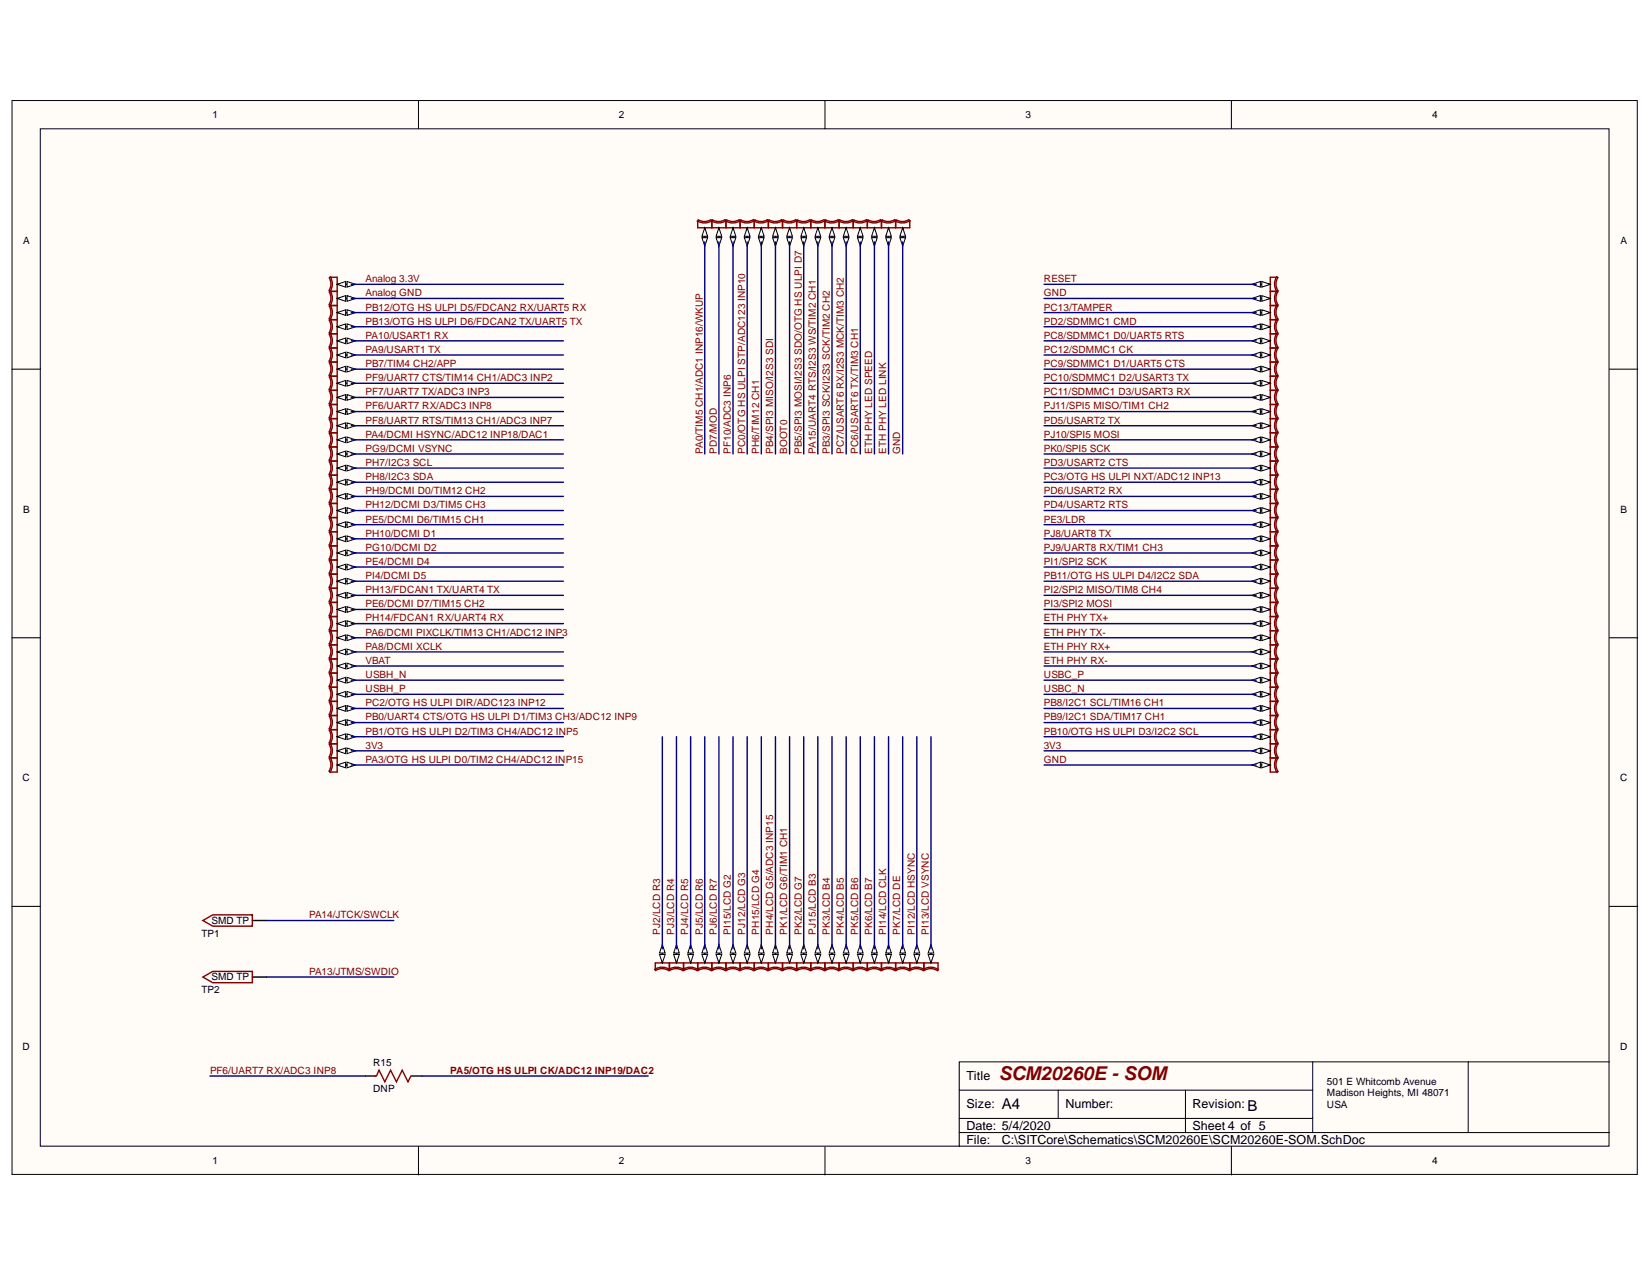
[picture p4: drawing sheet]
<svg xmlns="http://www.w3.org/2000/svg" width="279mm" height="216mm" viewBox="0 0 279 216" stroke-linecap="round" stroke-linejoin="round" font-family="sans-serif">
<defs><g id="words">
<text font-size="3.2" fill="#800000" x="168.9" y="182.7">SCM20260E - SOM</text>
<g font-size="2.5">
<text x="169.4" y="187.6">A4</text>
<text x="211" y="187.8">B</text>
</g>
<g font-size="2.1">
<text x="163.4" y="182.7">Title</text>
<text x="163.4" y="187.4">Size:</text>
<text x="163.4" y="191">Date: 5/4/2020</text>
<text x="180.2" y="187.4">Number:</text>
<text x="201.7" y="187.4">Revision:</text>
<text x="201.7" y="191">Sheet 4 of 5</text>
<text x="163.4" y="193.4">File:</text>
<text x="169.4" y="193.4">C:\SITCore\Schematics\SCM20260E\SCM20260E-SOM.SchDoc</text>
</g>
<g font-size="1.7">
<text x="36" y="20">1</text>
<text x="104.6" y="20">2</text>
<text x="173.4" y="20">3</text>
<text x="242.2" y="20">4</text>
<text x="3.9" y="41.3">A</text>
<text x="274.1" y="41.3">A</text>
<text x="3.9" y="86.7">B</text>
<text x="274.1" y="86.7">B</text>
<text x="3.8" y="132.1">C</text>
<text x="274" y="132.1">C</text>
<text x="34.1" y="158.4">TP1</text>
<text x="35.8" y="156.2">SMD TP</text>
<text x="34.1" y="168">TP2</text>
<text x="35.8" y="165.8">SMD TP</text>
<text x="3.8" y="177.5">D</text>
<text x="274" y="177.5">D</text>
<text x="63.1" y="184.7">DNP</text>
<text x="63.1" y="180.3">R15</text>
<text x="224.4" y="183.4">501 E Whitcomb Avenue</text>
<text x="224.4" y="185.4">Madison Heights, MI 48071</text>
<text x="224.4" y="187.3">USA</text>
<text x="36" y="196.9">1</text>
<text x="104.6" y="196.9">2</text>
<text x="173.4" y="196.9">3</text>
<text x="242.2" y="196.9">4</text>
</g>
<g font-size="1.7" fill="#800000">
<text x="61.8" y="47.7">Analog 3.3V</text>
<text x="176.5" y="47.7">RESET</text>
<text x="61.8" y="50.1">Analog GND</text>
<text x="61.8" y="52.5">PB12/OTG HS ULPI D5/FDCAN2 RX/UART5 RX</text>
<text x="176.5" y="50.1">GND</text>
<text x="176.5" y="52.5">PC13/TAMPER</text>
<text x="61.8" y="54.9">PB13/OTG HS ULPI D6/FDCAN2 TX/UART5 TX</text>
<text x="61.8" y="57.3">PA10/USART1 RX</text>
<text x="61.8" y="59.6">PA9/USART1 TX</text>
<text x="176.5" y="59.6">PC12/SDMMC1 CK</text>
<text x="176.5" y="57.3">PC8/SDMMC1 D0/UART5 RTS</text>
<text x="176.5" y="54.9">PD2/SDMMC1 CMD</text>
<text x="61.8" y="62.1">PB7/TIM4 CH2/APP</text>
<text x="61.8" y="64.4">PF9/UART7 CTS/TIM14 CH1/ADC3 INP2</text>
<text x="176.5" y="64.4">PC10/SDMMC1 D2/USART3 TX</text>
<text x="176.5" y="62.1">PC9/SDMMC1 D1/UART5 CTS</text>
<text x="61.8" y="66.8">PF7/UART7 TX/ADC3 INP3</text>
<text x="61.8" y="69.2">PF6/UART7 RX/ADC3 INP8</text>
<text x="61.8" y="71.6">PF8/UART7 RTS/TIM13 CH1/ADC3 INP7</text>
<text x="176.5" y="71.6">PD5/USART2 TX</text>
<text x="176.5" y="69.2">PJ11/SPI5 MISO/TIM1 CH2</text>
<text x="176.5" y="66.8">PC11/SDMMC1 D3/USART3 RX</text>
<text x="61.8" y="74">PA4/DCMI HSYNC/ADC12 INP18/DAC1</text>
<text x="61.8" y="76.4">PG9/DCMI VSYNC</text>
<text x="118.9" y="76.8" transform="rotate(-90 118.9 76.8)">PA0/TIM5 CH1/ADC1 INP16/WKUP</text>
<text x="121.2" y="76.8" transform="rotate(-90 121.2 76.8)">PD7/MOD</text>
<text x="123.6" y="76.8" transform="rotate(-90 123.6 76.8)">PF10/ADC3 INP6</text>
<text x="126" y="76.8" transform="rotate(-90 126 76.8)">PC0/OTG HS ULPI STP/ADC123 INP10</text>
<text x="128.4" y="76.8" transform="rotate(-90 128.4 76.8)">PH6/TIM12 CH1</text>
<text x="130.8" y="76.8" transform="rotate(-90 130.8 76.8)">PB4/SPI3 MISO/I2S3 SDI</text>
<text x="133.2" y="76.8" transform="rotate(-90 133.2 76.8)">BOOT0</text>
<text x="135.6" y="76.8" transform="rotate(-90 135.6 76.8)">PB5/SPI3 MOSI/I2S3 SDO/OTG HS ULPI D7</text>
<text x="138" y="76.8" transform="rotate(-90 138 76.8)">PA15/UART4 RTS/I2S3 WS/TIM2 CH1</text>
<text x="140.3" y="76.8" transform="rotate(-90 140.3 76.8)">PB3/SPI3 SCK/I2S3 SCK/TIM2 CH2</text>
<text x="142.7" y="76.8" transform="rotate(-90 142.7 76.8)">PC7/USART6 RX/I2S3 MCK/TIM3 CH2</text>
<text x="145.2" y="76.8" transform="rotate(-90 145.2 76.8)">PC6/USART6 TX/TIM3 CH1</text>
<text x="147.5" y="76.8" transform="rotate(-90 147.5 76.8)">ETH PHY LED SPEED</text>
<text x="149.9" y="76.8" transform="rotate(-90 149.9 76.8)">ETH PHY LED LINK</text>
<text x="152.3" y="76.8" transform="rotate(-90 152.3 76.8)">GND</text>
<text x="176.5" y="76.4">PK0/SPI5 SCK</text>
<text x="176.5" y="74">PJ10/SPI5 MOSI</text>
<text x="61.8" y="78.7">PH7/I2C3 SCL</text>
<text x="61.8" y="81.2">PH8/I2C3 SDA</text>
<text x="61.8" y="83.6">PH9/DCMI D0/TIM12 CH2</text>
<text x="176.5" y="83.6">PD6/USART2 RX</text>
<text x="176.5" y="81.2">PC3/OTG HS ULPI NXT/ADC12 INP13</text>
<text x="176.5" y="78.7">PD3/USART2 CTS</text>
<text x="61.8" y="85.9">PH12/DCMI D3/TIM5 CH3</text>
<text x="61.8" y="88.4">PE5/DCMI D6/TIM15 CH1</text>
<text x="176.5" y="88.4">PE3/LDR</text>
<text x="176.5" y="85.9">PD4/USART2 RTS</text>
<text x="61.8" y="90.7">PH10/DCMI D1</text>
<text x="61.8" y="93.1">PG10/DCMI D2</text>
<text x="61.8" y="95.5">PE4/DCMI D4</text>
<text x="176.5" y="95.5">PI1/SPI2 SCK</text>
<text x="176.5" y="93.1">PJ9/UART8 RX/TIM1 CH3</text>
<text x="176.5" y="90.7">PJ8/UART8 TX</text>
<text x="61.8" y="97.9">PI4/DCMI D5</text>
<text x="61.8" y="100.3">PH13/FDCAN1 TX/UART4 TX</text>
<text x="176.5" y="100.3">PI2/SPI2 MISO/TIM8 CH4</text>
<text x="176.5" y="97.9">PB11/OTG HS ULPI D4/I2C2 SDA</text>
<text x="61.8" y="102.7">PE6/DCMI D7/TIM15 CH2</text>
<text x="61.8" y="105">PH14/FDCAN1 RX/UART4 RX</text>
<text x="61.8" y="107.5">PA6/DCMI PIXCLK/TIM13 CH1/ADC12 INP3</text>
<text x="176.5" y="107.5">ETH PHY TX-</text>
<text x="176.5" y="105">ETH PHY TX+</text>
<text x="176.5" y="102.7">PI3/SPI2 MOSI</text>
<text x="61.8" y="109.9">PA8/DCMI XCLK</text>
<text x="61.8" y="112.2">VBAT</text>
<text x="176.5" y="112.2">ETH PHY RX-</text>
<text x="176.5" y="109.9">ETH PHY RX+</text>
<text x="61.8" y="114.6">USBH_N</text>
<text x="61.8" y="117">USBH_P</text>
<text x="61.8" y="119.4">PC2/OTG HS ULPI DIR/ADC123 INP12</text>
<text x="176.5" y="119.4">PB8/I2C1 SCL/TIM16 CH1</text>
<text x="176.5" y="117">USBC_N</text>
<text x="176.5" y="114.6">USBC_P</text>
<text x="61.8" y="121.8">PB0/UART4 CTS/OTG HS ULPI D1/TIM3 CH3/ADC12 INP9</text>
<text x="61.8" y="124.2">PB1/OTG HS ULPI D2/TIM3 CH4/ADC12 INP5</text>
<text x="176.5" y="124.2">PB10/OTG HS ULPI D3/I2C2 SCL</text>
<text x="176.5" y="121.8">PB9/I2C1 SDA/TIM17 CH1</text>
<text x="61.8" y="126.6">3V3</text>
<text x="61.8" y="129">PA3/OTG HS ULPI D0/TIM2 CH4/ADC12 INP15</text>
<text x="176.5" y="129">GND</text>
<text x="176.5" y="126.6">3V3</text>
<text x="52.3" y="155.3">PA14/JTCK/SWCLK</text>
<text x="111.7" y="158.1" transform="rotate(-90 111.7 158.1)">PJ2/LCD R3</text>
<text x="114" y="158.1" transform="rotate(-90 114 158.1)">PJ3/LCD R4</text>
<text x="116.4" y="158.1" transform="rotate(-90 116.4 158.1)">PJ4/LCD R5</text>
<text x="118.9" y="158.1" transform="rotate(-90 118.9 158.1)">PJ5/LCD R6</text>
<text x="121.2" y="158.1" transform="rotate(-90 121.2 158.1)">PJ6/LCD R7</text>
<text x="123.6" y="158.1" transform="rotate(-90 123.6 158.1)">PI15/LCD G2</text>
<text x="126" y="158.1" transform="rotate(-90 126 158.1)">PJ12/LCD G3</text>
<text x="128.4" y="158.1" transform="rotate(-90 128.4 158.1)">PH15/LCD G4</text>
<text x="130.8" y="158.1" transform="rotate(-90 130.8 158.1)">PH4/LCD G5/ADC3 INP15</text>
<text x="133.2" y="158.1" transform="rotate(-90 133.2 158.1)">PK1/LCD G6/TIM1 CH1</text>
<text x="135.6" y="158.1" transform="rotate(-90 135.6 158.1)">PK2/LCD G7</text>
<text x="138" y="158.1" transform="rotate(-90 138 158.1)">PJ15/LCD B3</text>
<text x="140.3" y="158.1" transform="rotate(-90 140.3 158.1)">PK3/LCD B4</text>
<text x="142.7" y="158.1" transform="rotate(-90 142.7 158.1)">PK4/LCD B5</text>
<text x="145.2" y="158.1" transform="rotate(-90 145.2 158.1)">PK5/LCD B6</text>
<text x="147.5" y="158.1" transform="rotate(-90 147.5 158.1)">PK6/LCD B7</text>
<text x="149.9" y="158.1" transform="rotate(-90 149.9 158.1)">PI14/LCD CLK</text>
<text x="152.3" y="158.1" transform="rotate(-90 152.3 158.1)">PK7/LCD DE</text>
<text x="154.7" y="158.1" transform="rotate(-90 154.7 158.1)">PI12/LCD HSYNC</text>
<text x="157.1" y="158.1" transform="rotate(-90 157.1 158.1)">PI13/LCD VSYNC</text>
<text x="52.3" y="164.8">PA13/JTMS/SWDIO</text>
<text x="35.5" y="181.6">PF6/UART7 RX/ADC3 INP8</text>
<text x="76.1" y="181.6">PA5/OTG HS ULPI CK/ADC12 INP19/DAC2</text>
</g>
</g></defs>
<g fill="#fffcf8" stroke="#000" stroke-width=".17">
<path d="M2 17h274.9v181.6h-274.9z"/>
<path d="M6.8 21.8h265.3v172h-265.3z"/>
</g>
<g fill="none" stroke="#000" stroke-width=".17">
<path d="M70.8 17v4.8M139.5 17v4.8M208.3 17v4.8M2 62.4h4.8M272.2 62.4h4.8M2 107.8h4.8M272.2 107.8h4.8M2 153.2h4.8M272.2 153.2h4.8M222 179.5v12M248.3 179.5h-86.1v14.4M272.2 179.5h-23.9v12"/>
<path d="M70.8 193.9v4.8M139.5 193.9v4.8M162.2 184.3h59.8M162.2 191.5h110M162.2 189.1h59.8M179 184.3v4.8M200.5 184.3v7.2M208.3 193.9v4.8"/>
</g>
<path d="M55.7 47a1.98 1.98 0 0 1-.1 2.1M55.7 49.2l.2 .1M55.9 46.8a2.22 2.22 0 0 1-.1 2.5h1.2v-2.4h-1.2M55.9 46.8l-.2 .1" fill="none" stroke="#800000" stroke-width=".24"/>
<path d="M57 48.1h2.4" fill="none" stroke="#000" stroke-width=".24"/>
<path d="M57 48.1l1.5-.5v.9z" fill="#fffcf8"/>
<path d="M57 48.1l1.5-.5v.9z" fill="none" stroke="#000" stroke-width=".17"/>
<path d="M58.7 47.6l1.4 .5-1.4 .4z" fill="#fffcf8"/>
<path d="M58.7 47.6l1.4 .5-1.4 .4z" fill="none" stroke="#000" stroke-width=".17"/>
<path d="M55.7 49.4a1.98 1.98 0 0 1-.1 2.1M55.7 51.6l.2 .1M55.9 49.2a2.22 2.22 0 0 1-.1 2.5h1.2v-2.4h-1.2M55.9 49.2l-.2 .1" fill="none" stroke="#800000" stroke-width=".24"/>
<path d="M57 50.5h2.4" fill="none" stroke="#000" stroke-width=".24"/>
<path d="M57 50.5l1.5-.5v.9z" fill="#fffcf8"/>
<path d="M57 50.5l1.5-.5v.9z" fill="none" stroke="#000" stroke-width=".17"/>
<path d="M58.7 50l1.4 .5-1.4 .4z" fill="#fffcf8"/>
<path d="M58.7 50l1.4 .5-1.4 .4z" fill="none" stroke="#000" stroke-width=".17"/>
<path d="M55.7 51.8a1.98 1.98 0 0 1-.1 2.1M55.7 54l.2 .1M55.9 51.6a2.22 2.22 0 0 1-.1 2.5l1.2-.1v-2.3h-1.2M55.9 51.6l-.2 .1" fill="none" stroke="#800000" stroke-width=".24"/>
<path d="M57 52.9h2.4" fill="none" stroke="#000" stroke-width=".24"/>
<path d="M57 52.9l1.5-.5v.9z" fill="#fffcf8"/>
<path d="M57 52.9l1.5-.5v.9z" fill="none" stroke="#000" stroke-width=".17"/>
<path d="M58.7 52.4l1.4 .5-1.4 .4z" fill="#fffcf8"/>
<path d="M58.7 52.4l1.4 .5-1.4 .4z" fill="none" stroke="#000" stroke-width=".17"/>
<path d="M55.7 54.2a1.98 1.98 0 0 1-.1 2.1M55.7 56.4l.2 .1M55.9 54a2.22 2.22 0 0 1-.1 2.4h1.2v-2.4h-1.2M55.9 54l-.2 .1" fill="none" stroke="#800000" stroke-width=".24"/>
<path d="M57 55.2h2.4" fill="none" stroke="#000" stroke-width=".24"/>
<path d="M57 55.2l1.5-.4v.9z" fill="#fffcf8"/>
<path d="M57 55.2l1.5-.4v.9z" fill="none" stroke="#000" stroke-width=".17"/>
<path d="M58.7 54.8l1.4 .4-1.4 .5z" fill="#fffcf8"/>
<path d="M58.7 54.8l1.4 .4-1.4 .5z" fill="none" stroke="#000" stroke-width=".17"/>
<path d="M55.7 56.5a1.98 1.98 0 0 1-.1 2.2M55.7 58.8l.2 .1M55.9 56.4a2.22 2.22 0 0 1-.1 2.4h1.2v-2.4h-1.2M55.9 56.4l-.2 .1" fill="none" stroke="#800000" stroke-width=".24"/>
<path d="M57 57.6h2.4" fill="none" stroke="#000" stroke-width=".24"/>
<path d="M57 57.6l1.5-.4v.9z" fill="#fffcf8"/>
<path d="M57 57.6l1.5-.4v.9z" fill="none" stroke="#000" stroke-width=".17"/>
<path d="M58.7 57.2l1.4 .4-1.4 .5z" fill="#fffcf8"/>
<path d="M58.7 57.2l1.4 .4-1.4 .5z" fill="none" stroke="#000" stroke-width=".17"/>
<path d="M55.7 58.9a1.98 1.98 0 0 1-.1 2.2M55.9 58.8a2.22 2.22 0 0 1-.1 2.4h1.2v-2.4h-1.2M55.9 58.8l-.2 .1M55.7 61.1l.2 .2" fill="none" stroke="#800000" stroke-width=".24"/>
<path d="M57 60h2.4" fill="none" stroke="#000" stroke-width=".24"/>
<path d="M57 60l1.5-.5v1z" fill="#fffcf8"/>
<path d="M57 60l1.5-.5v1z" fill="none" stroke="#000" stroke-width=".17"/>
<path d="M58.7 59.5l1.4 .5-1.4 .5z" fill="#fffcf8"/>
<path d="M58.7 59.5l1.4 .5-1.4 .5z" fill="none" stroke="#000" stroke-width=".17"/>
<path d="M55.7 61.3a1.98 1.98 0 0 1-.1 2.2M55.7 63.5l.2 .2M55.9 61.2a2.22 2.22 0 0 1-.1 2.4h1.2v-2.4h-1.2M55.9 61.1l-.2 .2" fill="none" stroke="#800000" stroke-width=".24"/>
<path d="M57 62.4h2.4" fill="none" stroke="#000" stroke-width=".24"/>
<path d="M57 62.4l1.5-.5v1z" fill="#fffcf8"/>
<path d="M57 62.4l1.5-.5v1z" fill="none" stroke="#000" stroke-width=".17"/>
<path d="M58.7 61.9l1.4 .5-1.4 .5z" fill="#fffcf8"/>
<path d="M58.7 61.9l1.4 .5-1.4 .5z" fill="none" stroke="#000" stroke-width=".17"/>
<path d="M55.7 63.7a1.98 1.98 0 0 1-.1 2.2M55.7 65.9l.2 .2M55.9 63.6a2.22 2.22 0 0 1-.1 2.4h1.2v-2.4h-1.2M55.9 63.5l-.2 .2" fill="none" stroke="#800000" stroke-width=".24"/>
<path d="M57 64.8h2.4" fill="none" stroke="#000" stroke-width=".24"/>
<path d="M57 64.8l1.5-.5v1z" fill="#fffcf8"/>
<path d="M57 64.8l1.5-.5v1z" fill="none" stroke="#000" stroke-width=".17"/>
<path d="M58.7 64.3l1.4 .5-1.4 .5z" fill="#fffcf8"/>
<path d="M58.7 64.3l1.4 .5-1.4 .5z" fill="none" stroke="#000" stroke-width=".17"/>
<path d="M55.7 66.1a1.98 1.98 0 0 1-.1 2.1M55.7 68.3l.2 .2M55.8 66h1.2v2.4h-1.2M55.9 66a2.22 2.22 0 0 1-.1 2.4M55.9 65.9l-.2 .2" fill="none" stroke="#800000" stroke-width=".24"/>
<path d="M57 67.2h2.4" fill="none" stroke="#000" stroke-width=".24"/>
<path d="M57 67.2l1.5-.5v1z" fill="#fffcf8"/>
<path d="M57 67.2l1.5-.5v1z" fill="none" stroke="#000" stroke-width=".17"/>
<path d="M58.7 66.7l1.4 .5-1.4 .5z" fill="#fffcf8"/>
<path d="M58.7 66.7l1.4 .5-1.4 .5z" fill="none" stroke="#000" stroke-width=".17"/>
<path d="M55.7 68.5a1.98 1.98 0 0 1-.1 2.1M55.7 70.7l.2 .1M55.9 68.3a2.22 2.22 0 0 1-.1 2.5h1.2v-2.4h-1.2M55.9 68.3l-.2 .2" fill="none" stroke="#800000" stroke-width=".24"/>
<path d="M57 69.6h2.4" fill="none" stroke="#000" stroke-width=".24"/>
<path d="M57 69.6l1.5-.5v1z" fill="#fffcf8"/>
<path d="M57 69.6l1.5-.5v1z" fill="none" stroke="#000" stroke-width=".17"/>
<path d="M58.7 69.1l1.4 .5-1.4 .5z" fill="#fffcf8"/>
<path d="M58.7 69.1l1.4 .5-1.4 .5z" fill="none" stroke="#000" stroke-width=".17"/>
<path d="M55.7 70.9a1.98 1.98 0 0 1-.1 2.1M55.7 73.1l.2 .1M55.8 70.8h1.2v2.4h-1.2M55.9 70.7a2.22 2.22 0 0 1-.1 2.5M55.9 70.7l-.2 .1" fill="none" stroke="#800000" stroke-width=".24"/>
<path d="M57 72h2.4" fill="none" stroke="#000" stroke-width=".24"/>
<path d="M57 72l1.5-.5v1z" fill="#fffcf8"/>
<path d="M57 72l1.5-.5v1z" fill="none" stroke="#000" stroke-width=".17"/>
<path d="M58.7 71.5l1.4 .5-1.4 .5z" fill="#fffcf8"/>
<path d="M58.7 71.5l1.4 .5-1.4 .5z" fill="none" stroke="#000" stroke-width=".17"/>
<path d="M55.7 73.3a1.98 1.98 0 0 1-.1 2.1M55.7 75.5l.2 .1M55.9 73.1a2.22 2.22 0 0 1-.1 2.5h1.2v-2.4h-1.2M55.9 73.1l-.2 .1" fill="none" stroke="#800000" stroke-width=".24"/>
<path d="M57 74.4h2.4" fill="none" stroke="#000" stroke-width=".24"/>
<path d="M57 74.4l1.5-.5v.9z" fill="#fffcf8"/>
<path d="M57 74.4l1.5-.5v.9z" fill="none" stroke="#000" stroke-width=".17"/>
<path d="M58.7 73.9l1.4 .5-1.4 .4z" fill="#fffcf8"/>
<path d="M58.7 73.9l1.4 .5-1.4 .4z" fill="none" stroke="#000" stroke-width=".17"/>
<path d="M55.7 75.7a1.98 1.98 0 0 1-.1 2.1M55.7 77.9l.2 .1M55.9 75.5a2.22 2.22 0 0 1-.1 2.5l1.2-.1v-2.3h-1.2M55.9 75.5l-.2 .1" fill="none" stroke="#800000" stroke-width=".24"/>
<path d="M57 76.8h2.4" fill="none" stroke="#000" stroke-width=".24"/>
<path d="M57 76.8l1.5-.5v.9z" fill="#fffcf8"/>
<path d="M57 76.8l1.5-.5v.9z" fill="none" stroke="#000" stroke-width=".17"/>
<path d="M58.7 76.3l1.4 .5-1.4 .4z" fill="#fffcf8"/>
<path d="M58.7 76.3l1.4 .5-1.4 .4z" fill="none" stroke="#000" stroke-width=".17"/>
<path d="M55.7 78.1a1.98 1.98 0 0 1-.1 2.1M55.9 77.9a2.22 2.22 0 0 1-.1 2.4h1.2v-2.4h-1.2M55.9 77.9l-.2 .1M55.7 80.3l.2 .1" fill="none" stroke="#800000" stroke-width=".24"/>
<path d="M57 79.1h2.4" fill="none" stroke="#000" stroke-width=".24"/>
<path d="M57 79.1l1.5-.4v.9z" fill="#fffcf8"/>
<path d="M57 79.1l1.5-.4v.9z" fill="none" stroke="#000" stroke-width=".17"/>
<path d="M58.7 78.7l1.4 .4-1.4 .5z" fill="#fffcf8"/>
<path d="M58.7 78.7l1.4 .4-1.4 .5z" fill="none" stroke="#000" stroke-width=".17"/>
<path d="M55.7 80.4a1.98 1.98 0 0 1-.1 2.2M55.7 82.7l.2 .1M55.9 80.3a2.22 2.22 0 0 1-.1 2.4h1.2v-2.4h-1.2M55.9 80.3l-.2 .1" fill="none" stroke="#800000" stroke-width=".24"/>
<path d="M57 81.5h2.4" fill="none" stroke="#000" stroke-width=".24"/>
<path d="M57 81.5l1.5-.4v.9z" fill="#fffcf8"/>
<path d="M57 81.5l1.5-.4v.9z" fill="none" stroke="#000" stroke-width=".17"/>
<path d="M58.7 81.1l1.4 .4-1.4 .5z" fill="#fffcf8"/>
<path d="M58.7 81.1l1.4 .4-1.4 .5z" fill="none" stroke="#000" stroke-width=".17"/>
<path d="M55.7 82.8a1.98 1.98 0 0 1-.1 2.2M55.7 85l.2 .2M55.9 82.7a2.22 2.22 0 0 1-.1 2.4h1.2v-2.4h-1.2M55.9 82.7l-.2 .1" fill="none" stroke="#800000" stroke-width=".24"/>
<path d="M57 83.9h2.4" fill="none" stroke="#000" stroke-width=".24"/>
<path d="M57 83.9l1.5-.5v1z" fill="#fffcf8"/>
<path d="M57 83.9l1.5-.5v1z" fill="none" stroke="#000" stroke-width=".17"/>
<path d="M58.7 83.4l1.4 .5-1.4 .5z" fill="#fffcf8"/>
<path d="M58.7 83.4l1.4 .5-1.4 .5z" fill="none" stroke="#000" stroke-width=".17"/>
<path d="M55.7 85.2a1.98 1.98 0 0 1-.1 2.2M55.7 87.4l.2 .2M55.9 85.1a2.22 2.22 0 0 1-.1 2.4h1.2v-2.4h-1.2M55.9 85l-.2 .2" fill="none" stroke="#800000" stroke-width=".24"/>
<path d="M57 86.3h2.4" fill="none" stroke="#000" stroke-width=".24"/>
<path d="M57 86.3l1.5-.5v1z" fill="#fffcf8"/>
<path d="M57 86.3l1.5-.5v1z" fill="none" stroke="#000" stroke-width=".17"/>
<path d="M58.7 85.8l1.4 .5-1.4 .5z" fill="#fffcf8"/>
<path d="M58.7 85.8l1.4 .5-1.4 .5z" fill="none" stroke="#000" stroke-width=".17"/>
<path d="M55.7 87.6a1.98 1.98 0 0 1-.1 2.2M55.7 89.8l.2 .2M55.9 87.5a2.22 2.22 0 0 1-.1 2.4h1.2v-2.4h-1.2M55.9 87.4l-.2 .2" fill="none" stroke="#800000" stroke-width=".24"/>
<path d="M57 88.7h2.4" fill="none" stroke="#000" stroke-width=".24"/>
<path d="M57 88.7l1.5-.5v1z" fill="#fffcf8"/>
<path d="M57 88.7l1.5-.5v1z" fill="none" stroke="#000" stroke-width=".17"/>
<path d="M58.7 88.2l1.4 .5-1.4 .5z" fill="#fffcf8"/>
<path d="M58.7 88.2l1.4 .5-1.4 .5z" fill="none" stroke="#000" stroke-width=".17"/>
<path d="M55.7 90a1.98 1.98 0 0 1-.1 2.2M55.7 92.2l.2 .2M55.9 89.9a2.22 2.22 0 0 1-.1 2.4h1.2v-2.4h-1.2M55.9 89.8l-.2 .2" fill="none" stroke="#800000" stroke-width=".24"/>
<path d="M57 91.1h2.4" fill="none" stroke="#000" stroke-width=".24"/>
<path d="M57 91.1l1.5-.5v1z" fill="#fffcf8"/>
<path d="M57 91.1l1.5-.5v1z" fill="none" stroke="#000" stroke-width=".17"/>
<path d="M58.7 90.6l1.4 .5-1.4 .5z" fill="#fffcf8"/>
<path d="M58.7 90.6l1.4 .5-1.4 .5z" fill="none" stroke="#000" stroke-width=".17"/>
<path d="M55.7 92.4a1.98 1.98 0 0 1-.1 2.1M55.7 94.6l.2 .2M55.9 92.3a2.22 2.22 0 0 1-.1 2.4h1.2v-2.4h-1.2M55.9 92.2l-.2 .2" fill="none" stroke="#800000" stroke-width=".24"/>
<path d="M57 93.5h2.4" fill="none" stroke="#000" stroke-width=".24"/>
<path d="M57 93.5l1.5-.5v1z" fill="#fffcf8"/>
<path d="M57 93.5l1.5-.5v1z" fill="none" stroke="#000" stroke-width=".17"/>
<path d="M58.7 93l1.4 .5-1.4 .5z" fill="#fffcf8"/>
<path d="M58.7 93l1.4 .5-1.4 .5z" fill="none" stroke="#000" stroke-width=".17"/>
<path d="M55.7 94.8a1.98 1.98 0 0 1-.1 2.1M55.7 97l.2 .1M55.9 94.6a2.22 2.22 0 0 1-.1 2.5h1.2v-2.4h-1.2M55.9 94.6l-.2 .2" fill="none" stroke="#800000" stroke-width=".24"/>
<path d="M57 95.9h2.4" fill="none" stroke="#000" stroke-width=".24"/>
<path d="M57 95.9l1.5-.5v1z" fill="#fffcf8"/>
<path d="M57 95.9l1.5-.5v1z" fill="none" stroke="#000" stroke-width=".17"/>
<path d="M58.7 95.4l1.4 .5-1.4 .5z" fill="#fffcf8"/>
<path d="M58.7 95.4l1.4 .5-1.4 .5z" fill="none" stroke="#000" stroke-width=".17"/>
<path d="M55.7 97.2a1.98 1.98 0 0 1-.1 2.1M55.7 99.4l.2 .1M55.9 97a2.22 2.22 0 0 1-.1 2.5h1.2v-2.4h-1.2M55.9 97l-.2 .1" fill="none" stroke="#800000" stroke-width=".24"/>
<path d="M57 98.3h2.4" fill="none" stroke="#000" stroke-width=".24"/>
<path d="M57 98.3l1.5-.5v.9z" fill="#fffcf8"/>
<path d="M57 98.3l1.5-.5v.9z" fill="none" stroke="#000" stroke-width=".17"/>
<path d="M58.7 97.8l1.4 .5-1.4 .4z" fill="#fffcf8"/>
<path d="M58.7 97.8l1.4 .5-1.4 .4z" fill="none" stroke="#000" stroke-width=".17"/>
<path d="M55.7 99.6a1.98 1.98 0 0 1-.1 2.1M55.9 99.4a2.22 2.22 0 0 1-.1 2.5l1.2-.1v-2.3h-1.2M55.9 99.4l-.2 .1M55.7 101.8l.2 .1" fill="none" stroke="#800000" stroke-width=".24"/>
<path d="M57 100.7h2.4" fill="none" stroke="#000" stroke-width=".24"/>
<path d="M57 100.7l1.5-.5v.9z" fill="#fffcf8"/>
<path d="M57 100.7l1.5-.5v.9z" fill="none" stroke="#000" stroke-width=".17"/>
<path d="M58.7 100.2l1.4 .5-1.4 .4z" fill="#fffcf8"/>
<path d="M58.7 100.2l1.4 .5-1.4 .4z" fill="none" stroke="#000" stroke-width=".17"/>
<path d="M55.7 102a1.98 1.98 0 0 1-.1 2.1M55.7 104.2l.2 .1M55.9 101.8a2.22 2.22 0 0 1-.1 2.4h1.2v-2.4h-1.2M55.9 101.8l-.2 .1" fill="none" stroke="#800000" stroke-width=".24"/>
<path d="M57 103h2.4" fill="none" stroke="#000" stroke-width=".24"/>
<path d="M57 103l1.5-.4v.9z" fill="#fffcf8"/>
<path d="M57 103l1.5-.4v.9z" fill="none" stroke="#000" stroke-width=".17"/>
<path d="M58.7 102.6l1.4 .4-1.4 .5z" fill="#fffcf8"/>
<path d="M58.7 102.6l1.4 .4-1.4 .5z" fill="none" stroke="#000" stroke-width=".17"/>
<path d="M55.7 104.3a1.98 1.98 0 0 1-.1 2.2M55.7 106.6l.2 .1M55.9 104.2a2.22 2.22 0 0 1-.1 2.4h1.2v-2.4h-1.2M55.9 104.2l-.2 .1" fill="none" stroke="#800000" stroke-width=".24"/>
<path d="M57 105.4h2.4" fill="none" stroke="#000" stroke-width=".24"/>
<path d="M57 105.4l1.5-.4v.9z" fill="#fffcf8"/>
<path d="M57 105.4l1.5-.4v.9z" fill="none" stroke="#000" stroke-width=".17"/>
<path d="M58.7 105l1.4 .4-1.4 .5z" fill="#fffcf8"/>
<path d="M58.7 105l1.4 .4-1.4 .5z" fill="none" stroke="#000" stroke-width=".17"/>
<path d="M55.7 106.7a1.98 1.98 0 0 1-.1 2.2M55.7 108.9l.2 .2M55.8 106.6h1.2v2.4h-1.2M55.9 106.6a2.22 2.22 0 0 1-.1 2.4M55.9 106.6l-.2 .1" fill="none" stroke="#800000" stroke-width=".24"/>
<path d="M57 107.8h2.4" fill="none" stroke="#000" stroke-width=".24"/>
<path d="M57 107.8l1.5-.5v1z" fill="#fffcf8"/>
<path d="M57 107.8l1.5-.5v1z" fill="none" stroke="#000" stroke-width=".17"/>
<path d="M58.7 107.3l1.4 .5-1.4 .5z" fill="#fffcf8"/>
<path d="M58.7 107.3l1.4 .5-1.4 .5z" fill="none" stroke="#000" stroke-width=".17"/>
<path d="M55.7 109.1a1.98 1.98 0 0 1-.1 2.2M55.7 111.3l.2 .2M55.9 109a2.22 2.22 0 0 1-.1 2.4h1.2v-2.4h-1.2M55.9 108.9l-.2 .2" fill="none" stroke="#800000" stroke-width=".24"/>
<path d="M57 110.2h2.4" fill="none" stroke="#000" stroke-width=".24"/>
<path d="M57 110.2l1.5-.5v1z" fill="#fffcf8"/>
<path d="M57 110.2l1.5-.5v1z" fill="none" stroke="#000" stroke-width=".17"/>
<path d="M58.7 109.7l1.4 .5-1.4 .5z" fill="#fffcf8"/>
<path d="M58.7 109.7l1.4 .5-1.4 .5z" fill="none" stroke="#000" stroke-width=".17"/>
<path d="M55.7 111.5a1.98 1.98 0 0 1-.1 2.2M55.7 113.7l.2 .2M55.8 111.4h1.2v2.4h-1.2M55.9 111.4a2.22 2.22 0 0 1-.1 2.4M55.9 111.3l-.2 .2" fill="none" stroke="#800000" stroke-width=".24"/>
<path d="M57 112.6h2.4" fill="none" stroke="#000" stroke-width=".24"/>
<path d="M57 112.6l1.5-.5v1z" fill="#fffcf8"/>
<path d="M57 112.6l1.5-.5v1z" fill="none" stroke="#000" stroke-width=".17"/>
<path d="M58.7 112.1l1.4 .5-1.4 .5z" fill="#fffcf8"/>
<path d="M58.7 112.1l1.4 .5-1.4 .5z" fill="none" stroke="#000" stroke-width=".17"/>
<path d="M55.7 113.9a1.98 1.98 0 0 1-.1 2.2M55.7 116.1l.2 .2M55.9 113.8a2.22 2.22 0 0 1-.1 2.4h1.2v-2.4h-1.2M55.9 113.7l-.2 .2" fill="none" stroke="#800000" stroke-width=".24"/>
<path d="M57 115h2.4" fill="none" stroke="#000" stroke-width=".24"/>
<path d="M57 115l1.5-.5v1z" fill="#fffcf8"/>
<path d="M57 115l1.5-.5v1z" fill="none" stroke="#000" stroke-width=".17"/>
<path d="M58.7 114.5l1.4 .5-1.4 .5z" fill="#fffcf8"/>
<path d="M58.7 114.5l1.4 .5-1.4 .5z" fill="none" stroke="#000" stroke-width=".17"/>
<path d="M55.7 116.3a1.98 1.98 0 0 1-.1 2.1M55.7 118.5l.2 .2M55.9 116.2a2.22 2.22 0 0 1-.1 2.4h1.2v-2.4h-1.2M55.9 116.1l-.2 .2" fill="none" stroke="#800000" stroke-width=".24"/>
<path d="M57 117.4h2.4" fill="none" stroke="#000" stroke-width=".24"/>
<path d="M57 117.4l1.5-.5v1z" fill="#fffcf8"/>
<path d="M57 117.4l1.5-.5v1z" fill="none" stroke="#000" stroke-width=".17"/>
<path d="M58.7 116.9l1.4 .5-1.4 .5z" fill="#fffcf8"/>
<path d="M58.7 116.9l1.4 .5-1.4 .5z" fill="none" stroke="#000" stroke-width=".17"/>
<path d="M55.7 118.7a1.98 1.98 0 0 1-.1 2.1M55.9 118.5a2.22 2.22 0 0 1-.1 2.5h1.2v-2.4h-1.2M55.9 118.5l-.2 .2M55.7 120.9l.2 .1" fill="none" stroke="#800000" stroke-width=".24"/>
<path d="M57 119.8h2.4" fill="none" stroke="#000" stroke-width=".24"/>
<path d="M57 119.8l1.5-.5v1z" fill="#fffcf8"/>
<path d="M57 119.8l1.5-.5v1z" fill="none" stroke="#000" stroke-width=".17"/>
<path d="M58.7 119.3l1.4 .5-1.4 .5z" fill="#fffcf8"/>
<path d="M58.7 119.3l1.4 .5-1.4 .5z" fill="none" stroke="#000" stroke-width=".17"/>
<path d="M55.7 121.1a1.98 1.98 0 0 1-.1 2.1M55.7 123.3l.2 .1M55.9 120.9a2.22 2.22 0 0 1-.1 2.5h1.2v-2.4h-1.2M55.9 120.9l-.2 .1" fill="none" stroke="#800000" stroke-width=".24"/>
<path d="M57 122.2h2.4" fill="none" stroke="#000" stroke-width=".24"/>
<path d="M57 122.2l1.5-.5v.9z" fill="#fffcf8"/>
<path d="M57 122.2l1.5-.5v.9z" fill="none" stroke="#000" stroke-width=".17"/>
<path d="M58.7 121.7l1.4 .5-1.4 .4z" fill="#fffcf8"/>
<path d="M58.7 121.7l1.4 .5-1.4 .4z" fill="none" stroke="#000" stroke-width=".17"/>
<path d="M55.7 123.5a1.98 1.98 0 0 1-.1 2.1M55.7 125.7l.2 .1M55.9 123.3a2.22 2.22 0 0 1-.1 2.5h1.2v-2.4h-1.2M55.9 123.3l-.2 .1" fill="none" stroke="#800000" stroke-width=".24"/>
<path d="M57 124.6h2.4" fill="none" stroke="#000" stroke-width=".24"/>
<path d="M57 124.6l1.5-.5v.9z" fill="#fffcf8"/>
<path d="M57 124.6l1.5-.5v.9z" fill="none" stroke="#000" stroke-width=".17"/>
<path d="M58.7 124.1l1.4 .5-1.4 .4z" fill="#fffcf8"/>
<path d="M58.7 124.1l1.4 .5-1.4 .4z" fill="none" stroke="#000" stroke-width=".17"/>
<path d="M55.7 125.9a1.98 1.98 0 0 1-.1 2.1M55.7 128.1l.2 .1M55.9 125.7a2.22 2.22 0 0 1-.1 2.4h1.2v-2.3h-1.2M55.9 125.7l-.2 .1" fill="none" stroke="#800000" stroke-width=".24"/>
<path d="M57 126.9h2.4" fill="none" stroke="#000" stroke-width=".24"/>
<path d="M57 126.9l1.5-.4v.9z" fill="#fffcf8"/>
<path d="M57 126.9l1.5-.4v.9z" fill="none" stroke="#000" stroke-width=".17"/>
<path d="M58.7 126.5l1.4 .4-1.4 .5z" fill="#fffcf8"/>
<path d="M58.7 126.5l1.4 .4-1.4 .5z" fill="none" stroke="#000" stroke-width=".17"/>
<path d="M55.7 128.2a1.98 1.98 0 0 1-.1 2.2M55.7 130.5l.2 .1M55.9 128.1a2.22 2.22 0 0 1-.1 2.4h1.2v-2.4h-1.2M55.9 128.1l-.2 .1" fill="none" stroke="#800000" stroke-width=".24"/>
<path d="M57 129.3h2.4" fill="none" stroke="#000" stroke-width=".24"/>
<path d="M57 129.3l1.5-.4v.9z" fill="#fffcf8"/>
<path d="M57 129.3l1.5-.4v.9z" fill="none" stroke="#000" stroke-width=".17"/>
<path d="M58.7 128.9l1.4 .4-1.4 .5z" fill="#fffcf8"/>
<path d="M58.7 128.9l1.4 .4-1.4 .5z" fill="none" stroke="#000" stroke-width=".17"/>
<path d="M110.8 164v-1.2h2.4v1.2M113.3 163.9a2.18 2.18 0 0 0-2.5 0l.1 .2a1.99 1.99 0 0 1 2.2 0M113.3 163.9l-.2 .2" fill="none" stroke="#800000" stroke-width=".24"/>
<path d="M112 160.4v2.4" fill="none" stroke="#000" stroke-width=".24"/>
<path d="M111.5 161.4h1l-.5 1.4z" fill="#fffcf8"/>
<path d="M111.5 161.4h1l-.5 1.4z" fill="none" stroke="#000" stroke-width=".17"/>
<path d="M112 159.7l.5 1.4h-1z" fill="#fffcf8"/>
<path d="M112 159.7l.5 1.4h-1z" fill="none" stroke="#000" stroke-width=".17"/>
<path d="M113.2 164v-1.2h2.4v1.2M115.7 163.9a2.18 2.18 0 0 0-2.6 0l.2 .2a1.99 1.99 0 0 1 2.2 0M115.7 163.9l-.2 .2" fill="none" stroke="#800000" stroke-width=".24"/>
<path d="M114.4 160.4v2.4" fill="none" stroke="#000" stroke-width=".24"/>
<path d="M113.9 161.4h1l-.5 1.4z" fill="#fffcf8"/>
<path d="M113.9 161.4h1l-.5 1.4z" fill="none" stroke="#000" stroke-width=".17"/>
<path d="M114.4 159.7l.5 1.4h-1z" fill="#fffcf8"/>
<path d="M114.4 159.7l.5 1.4h-1z" fill="none" stroke="#000" stroke-width=".17"/>
<path d="M115.5 163.9a2.22 2.22 0 0 1 2.5 0M115.5 163.9l.2 .2a1.99 1.99 0 0 1 2.2 0M115.6 164v-1.2h2.4v1.2M118.1 163.9l-.2 .2" fill="none" stroke="#800000" stroke-width=".24"/>
<path d="M116.8 160.4v2.4" fill="none" stroke="#000" stroke-width=".24"/>
<path d="M116.3 161.4h1l-.5 1.4z" fill="#fffcf8"/>
<path d="M116.3 161.4h1l-.5 1.4z" fill="none" stroke="#000" stroke-width=".17"/>
<path d="M116.8 159.7l.5 1.4h-1z" fill="#fffcf8"/>
<path d="M116.8 159.7l.5 1.4h-1z" fill="none" stroke="#000" stroke-width=".17"/>
<path d="M118 164v-1.2h2.4v1.2M120.4 163.9a2.18 2.18 0 0 0-2.5 0l.2 .2a1.99 1.99 0 0 1 2.2 0M120.5 163.9l-.2 .2" fill="none" stroke="#800000" stroke-width=".24"/>
<path d="M119.2 160.4v2.4" fill="none" stroke="#000" stroke-width=".24"/>
<path d="M118.7 161.4h1l-.5 1.4z" fill="#fffcf8"/>
<path d="M118.7 161.4h1l-.5 1.4z" fill="none" stroke="#000" stroke-width=".17"/>
<path d="M119.2 159.7l.5 1.4h-1z" fill="#fffcf8"/>
<path d="M119.2 159.7l.5 1.4h-1z" fill="none" stroke="#000" stroke-width=".17"/>
<path d="M120.3 163.9a2.22 2.22 0 0 1 2.5 0M120.3 163.9l.2 .2a1.99 1.99 0 0 1 2.2 0M120.4 164v-1.2h2.4v1.2M122.9 163.9l-.2 .2" fill="none" stroke="#800000" stroke-width=".24"/>
<path d="M121.6 160.4v2.4" fill="none" stroke="#000" stroke-width=".24"/>
<path d="M121.1 161.4h1l-.5 1.4z" fill="#fffcf8"/>
<path d="M121.1 161.4h1l-.5 1.4z" fill="none" stroke="#000" stroke-width=".17"/>
<path d="M121.6 159.7l.5 1.4h-1z" fill="#fffcf8"/>
<path d="M121.6 159.7l.5 1.4h-1z" fill="none" stroke="#000" stroke-width=".17"/>
<path d="M122.8 164v-1.2h2.4v1.2M122.8 164.1a1.99 1.99 0 0 1 2.3 0M125.2 163.9a2.22 2.22 0 0 0-2.5 0l.2 .2M125.2 163.9l-.1 .2" fill="none" stroke="#800000" stroke-width=".24"/>
<path d="M124 160.4v2.4" fill="none" stroke="#000" stroke-width=".24"/>
<path d="M123.5 161.4h1l-.5 1.4z" fill="#fffcf8"/>
<path d="M123.5 161.4h1l-.5 1.4z" fill="none" stroke="#000" stroke-width=".17"/>
<path d="M124 159.7l.5 1.4h-1z" fill="#fffcf8"/>
<path d="M124 159.7l.5 1.4h-1z" fill="none" stroke="#000" stroke-width=".17"/>
<path d="M125.2 164v-1.2h2.4v1.2M127.6 163.9a2.18 2.18 0 0 0-2.5 0l.1 .2a1.99 1.99 0 0 1 2.3 0M127.6 163.9l-.1 .2" fill="none" stroke="#800000" stroke-width=".24"/>
<path d="M126.4 160.4v2.4" fill="none" stroke="#000" stroke-width=".24"/>
<path d="M125.9 161.4h.9l-.4 1.4z" fill="#fffcf8"/>
<path d="M125.9 161.4h.9l-.4 1.4z" fill="none" stroke="#000" stroke-width=".17"/>
<path d="M126.4 159.7l.4 1.4h-.9z" fill="#fffcf8"/>
<path d="M126.4 159.7l.4 1.4h-.9z" fill="none" stroke="#000" stroke-width=".17"/>
<path d="M127.6 164v-1.2h2.4v1.2M127.6 164.1a1.99 1.99 0 0 1 2.3 0M130 163.9a2.22 2.22 0 0 0-2.5 0l.1 .2M130 163.9l-.1 .2" fill="none" stroke="#800000" stroke-width=".24"/>
<path d="M128.8 160.4v2.4" fill="none" stroke="#000" stroke-width=".24"/>
<path d="M128.3 161.4h.9l-.4 1.4z" fill="#fffcf8"/>
<path d="M128.3 161.4h.9l-.4 1.4z" fill="none" stroke="#000" stroke-width=".17"/>
<path d="M128.8 159.7l.4 1.4h-.9z" fill="#fffcf8"/>
<path d="M128.8 159.7l.4 1.4h-.9z" fill="none" stroke="#000" stroke-width=".17"/>
<path d="M130 164v-1.2h2.3v1.2M132.4 163.9a2.18 2.18 0 0 0-2.5 0l.1 .2a1.99 1.99 0 0 1 2.3 0M132.4 163.9l-.1 .2" fill="none" stroke="#800000" stroke-width=".24"/>
<path d="M131.2 160.4v2.4" fill="none" stroke="#000" stroke-width=".24"/>
<path d="M130.7 161.4h.9l-.4 1.4z" fill="#fffcf8"/>
<path d="M130.7 161.4h.9l-.4 1.4z" fill="none" stroke="#000" stroke-width=".17"/>
<path d="M131.2 159.7l.4 1.4h-.9z" fill="#fffcf8"/>
<path d="M131.2 159.7l.4 1.4h-.9z" fill="none" stroke="#000" stroke-width=".17"/>
<path d="M132.3 164v-1.2h2.4v1.2M134.8 163.9a2.18 2.18 0 0 0-2.5 0l.1 .2a1.99 1.99 0 0 1 2.2 0M134.8 163.9l-.1 .2" fill="none" stroke="#800000" stroke-width=".24"/>
<path d="M133.5 160.4v2.4" fill="none" stroke="#000" stroke-width=".24"/>
<path d="M133.1 161.4h.9l-.5 1.4z" fill="#fffcf8"/>
<path d="M133.1 161.4h.9l-.5 1.4z" fill="none" stroke="#000" stroke-width=".17"/>
<path d="M133.5 159.7l.5 1.4h-.9z" fill="#fffcf8"/>
<path d="M133.5 159.7l.5 1.4h-.9z" fill="none" stroke="#000" stroke-width=".17"/>
<path d="M134.7 164v-1.2h2.4v1.2M137.2 163.9a2.18 2.18 0 0 0-2.5 0l.1 .2a1.99 1.99 0 0 1 2.2 0M137.2 163.9l-.1 .2" fill="none" stroke="#800000" stroke-width=".24"/>
<path d="M135.9 160.4v2.4" fill="none" stroke="#000" stroke-width=".24"/>
<path d="M135.5 161.4h.9l-.5 1.4z" fill="#fffcf8"/>
<path d="M135.5 161.4h.9l-.5 1.4z" fill="none" stroke="#000" stroke-width=".17"/>
<path d="M135.9 159.7l.5 1.4h-.9z" fill="#fffcf8"/>
<path d="M135.9 159.7l.5 1.4h-.9z" fill="none" stroke="#000" stroke-width=".17"/>
<path d="M137.1 164v-1.2h2.4v1.2M139.6 163.9a2.18 2.18 0 0 0-2.5 0l.1 .2a1.99 1.99 0 0 1 2.2 0M139.6 163.9l-.2 .2" fill="none" stroke="#800000" stroke-width=".24"/>
<path d="M138.3 160.4v2.4" fill="none" stroke="#000" stroke-width=".24"/>
<path d="M137.8 161.4h1l-.5 1.4z" fill="#fffcf8"/>
<path d="M137.8 161.4h1l-.5 1.4z" fill="none" stroke="#000" stroke-width=".17"/>
<path d="M138.3 159.7l.5 1.4h-1z" fill="#fffcf8"/>
<path d="M138.3 159.7l.5 1.4h-1z" fill="none" stroke="#000" stroke-width=".17"/>
<path d="M139.5 164v-1.2h2.4v1.2M142 163.9a2.18 2.18 0 0 0-2.6 0l.2 .2a1.99 1.99 0 0 1 2.2 0M142 163.9l-.2 .2" fill="none" stroke="#800000" stroke-width=".24"/>
<path d="M140.7 160.4v2.4" fill="none" stroke="#000" stroke-width=".24"/>
<path d="M140.2 161.4h1l-.5 1.4z" fill="#fffcf8"/>
<path d="M140.2 161.4h1l-.5 1.4z" fill="none" stroke="#000" stroke-width=".17"/>
<path d="M140.7 159.7l.5 1.4h-1z" fill="#fffcf8"/>
<path d="M140.7 159.7l.5 1.4h-1z" fill="none" stroke="#000" stroke-width=".17"/>
<path d="M141.8 163.9a2.22 2.22 0 0 1 2.6 0M141.8 163.9l.2 .2a1.99 1.99 0 0 1 2.2 0M141.9 164v-1.2h2.4v1.2M144.4 163.9l-.2 .2" fill="none" stroke="#800000" stroke-width=".24"/>
<path d="M143.1 160.4v2.4" fill="none" stroke="#000" stroke-width=".24"/>
<path d="M142.6 161.4h1l-.5 1.4z" fill="#fffcf8"/>
<path d="M142.6 161.4h1l-.5 1.4z" fill="none" stroke="#000" stroke-width=".17"/>
<path d="M143.1 159.7l.5 1.4h-1z" fill="#fffcf8"/>
<path d="M143.1 159.7l.5 1.4h-1z" fill="none" stroke="#000" stroke-width=".17"/>
<path d="M144.3 164v-1.2h2.4v1.2M144.4 164.1a1.99 1.99 0 0 1 2.2 0M146.7 163.9a2.22 2.22 0 0 0-2.5 0l.2 .2M146.8 163.9l-.2 .2" fill="none" stroke="#800000" stroke-width=".24"/>
<path d="M145.5 160.4v2.4" fill="none" stroke="#000" stroke-width=".24"/>
<path d="M145 161.4h1l-.5 1.4z" fill="#fffcf8"/>
<path d="M145 161.4h1l-.5 1.4z" fill="none" stroke="#000" stroke-width=".17"/>
<path d="M145.5 159.7l.5 1.4h-1z" fill="#fffcf8"/>
<path d="M145.5 159.7l.5 1.4h-1z" fill="none" stroke="#000" stroke-width=".17"/>
<path d="M146.6 163.9a2.22 2.22 0 0 1 2.5 0M146.6 163.9l.2 .2a1.99 1.99 0 0 1 2.2 0M146.7 164v-1.2h2.4v1.2M149.2 163.9l-.2 .2" fill="none" stroke="#800000" stroke-width=".24"/>
<path d="M147.9 160.4v2.4" fill="none" stroke="#000" stroke-width=".24"/>
<path d="M147.4 161.4h1l-.5 1.4z" fill="#fffcf8"/>
<path d="M147.4 161.4h1l-.5 1.4z" fill="none" stroke="#000" stroke-width=".17"/>
<path d="M147.9 159.7l.5 1.4h-1z" fill="#fffcf8"/>
<path d="M147.9 159.7l.5 1.4h-1z" fill="none" stroke="#000" stroke-width=".17"/>
<path d="M149.1 164v-1.2h2.4v1.2M149.1 164.1a1.99 1.99 0 0 1 2.3 0M151.5 163.9a2.22 2.22 0 0 0-2.5 0l.2 .2M151.5 163.9l-.1 .2" fill="none" stroke="#800000" stroke-width=".24"/>
<path d="M150.3 160.4v2.4" fill="none" stroke="#000" stroke-width=".24"/>
<path d="M149.8 161.4h1l-.5 1.4z" fill="#fffcf8"/>
<path d="M149.8 161.4h1l-.5 1.4z" fill="none" stroke="#000" stroke-width=".17"/>
<path d="M150.3 159.7l.5 1.4h-1z" fill="#fffcf8"/>
<path d="M150.3 159.7l.5 1.4h-1z" fill="none" stroke="#000" stroke-width=".17"/>
<path d="M151.5 164v-1.2h2.4v1.2M153.9 163.9a2.18 2.18 0 0 0-2.5 0l.1 .2a1.99 1.99 0 0 1 2.3 0M153.9 163.9l-.1 .2" fill="none" stroke="#800000" stroke-width=".24"/>
<path d="M152.7 160.4v2.4" fill="none" stroke="#000" stroke-width=".24"/>
<path d="M152.2 161.4h.9l-.4 1.4z" fill="#fffcf8"/>
<path d="M152.2 161.4h.9l-.4 1.4z" fill="none" stroke="#000" stroke-width=".17"/>
<path d="M152.7 159.7l.4 1.4h-.9z" fill="#fffcf8"/>
<path d="M152.7 159.7l.4 1.4h-.9z" fill="none" stroke="#000" stroke-width=".17"/>
<path d="M153.9 164v-1.2h2.4v1.2M156.3 163.9a2.18 2.18 0 0 0-2.5 0l.1 .2a1.99 1.99 0 0 1 2.3 0M156.3 163.9l-.1 .2" fill="none" stroke="#800000" stroke-width=".24"/>
<path d="M155.1 160.4v2.4" fill="none" stroke="#000" stroke-width=".24"/>
<path d="M154.6 161.4h.9l-.4 1.4z" fill="#fffcf8"/>
<path d="M154.6 161.4h.9l-.4 1.4z" fill="none" stroke="#000" stroke-width=".17"/>
<path d="M155.1 159.7l.4 1.4h-.9z" fill="#fffcf8"/>
<path d="M155.1 159.7l.4 1.4h-.9z" fill="none" stroke="#000" stroke-width=".17"/>
<path d="M156.3 164v-1.2h2.3v1.2M158.7 163.9a2.18 2.18 0 0 0-2.5 0l.1 .2a1.99 1.99 0 0 1 2.3 0M158.7 163.9l-.1 .2" fill="none" stroke="#800000" stroke-width=".24"/>
<path d="M157.5 160.4v2.4" fill="none" stroke="#000" stroke-width=".24"/>
<path d="M157 161.4h.9l-.4 1.4z" fill="#fffcf8"/>
<path d="M157 161.4h.9l-.4 1.4z" fill="none" stroke="#000" stroke-width=".17"/>
<path d="M157.5 159.7l.4 1.4h-.9z" fill="#fffcf8"/>
<path d="M157.5 159.7l.4 1.4h-.9z" fill="none" stroke="#000" stroke-width=".17"/>
<path d="M216 128.1h-1.2v2.4h1.2M216.1 128.2a1.98 1.98 0 0 0 .1 2.2l-.3 .2M216.1 128.2l-.2-.1a2.22 2.22 0 0 0 .1 2.5" fill="none" stroke="#800000" stroke-width=".24"/>
<path d="M212.4 129.3h2.4" fill="none" stroke="#000" stroke-width=".24"/>
<path d="M213.4 128.9l1.4 .4-1.4 .5z" fill="#fffcf8"/>
<path d="M213.4 128.9l1.4 .4-1.4 .5z" fill="none" stroke="#000" stroke-width=".17"/>
<path d="M211.7 129.3l1.5-.4v.9z" fill="#fffcf8"/>
<path d="M211.7 129.3l1.5-.4v.9z" fill="none" stroke="#000" stroke-width=".17"/>
<path d="M216 125.8h-1.2v2.3h1.2M216.1 125.8a1.98 1.98 0 0 0 .1 2.2M216.1 125.8l-.2-.1a2.22 2.22 0 0 0 .1 2.5M216.1 128.1l-.2 .1" fill="none" stroke="#800000" stroke-width=".24"/>
<path d="M212.4 126.9h2.4" fill="none" stroke="#000" stroke-width=".24"/>
<path d="M213.4 126.5l1.4 .4-1.4 .5z" fill="#fffcf8"/>
<path d="M213.4 126.5l1.4 .4-1.4 .5z" fill="none" stroke="#000" stroke-width=".17"/>
<path d="M211.7 126.9l1.5-.4v.9z" fill="#fffcf8"/>
<path d="M211.7 126.9l1.5-.4v.9z" fill="none" stroke="#000" stroke-width=".17"/>
<path d="M216 123.4h-1.2v2.4h1.2M216.1 123.4a1.98 1.98 0 0 0 .1 2.3l-.3 .1M216.1 123.4l-.2-.1a2.22 2.22 0 0 0 .1 2.5" fill="none" stroke="#800000" stroke-width=".24"/>
<path d="M212.4 124.6h2.4" fill="none" stroke="#000" stroke-width=".24"/>
<path d="M213.4 124.1l1.4 .5-1.4 .4z" fill="#fffcf8"/>
<path d="M213.4 124.1l1.4 .5-1.4 .4z" fill="none" stroke="#000" stroke-width=".17"/>
<path d="M211.7 124.6l1.5-.5v.9z" fill="#fffcf8"/>
<path d="M211.7 124.6l1.5-.5v.9z" fill="none" stroke="#000" stroke-width=".17"/>
<path d="M216 121h-1.2v2.4h1.2M216.1 121a1.98 1.98 0 0 0 .1 2.3M216.1 121l-.2-.1a2.22 2.22 0 0 0 .1 2.5M216.1 123.3l-.2 .1" fill="none" stroke="#800000" stroke-width=".24"/>
<path d="M212.4 122.2h2.4" fill="none" stroke="#000" stroke-width=".24"/>
<path d="M213.4 121.7l1.4 .5-1.4 .4z" fill="#fffcf8"/>
<path d="M213.4 121.7l1.4 .5-1.4 .4z" fill="none" stroke="#000" stroke-width=".17"/>
<path d="M211.7 122.2l1.5-.5v.9z" fill="#fffcf8"/>
<path d="M211.7 122.2l1.5-.5v.9z" fill="none" stroke="#000" stroke-width=".17"/>
<path d="M216 118.6h-1.2v2.4h1.2M216.1 118.6a1.98 1.98 0 0 0 .1 2.3l-.3 .1M216.1 118.7l-.2-.2a2.22 2.22 0 0 0 .1 2.5" fill="none" stroke="#800000" stroke-width=".24"/>
<path d="M212.4 119.8h2.4" fill="none" stroke="#000" stroke-width=".24"/>
<path d="M213.4 119.3l1.4 .5-1.4 .5z" fill="#fffcf8"/>
<path d="M213.4 119.3l1.4 .5-1.4 .5z" fill="none" stroke="#000" stroke-width=".17"/>
<path d="M211.7 119.8l1.5-.5v1z" fill="#fffcf8"/>
<path d="M211.7 119.8l1.5-.5v1z" fill="none" stroke="#000" stroke-width=".17"/>
<path d="M216 116.2h-1.2v2.4h1.2M216.1 116.3a1.98 1.98 0 0 0 .1 2.2M216.1 116.3l-.2-.2a2.22 2.22 0 0 0 .1 2.5M216.1 118.5l-.2 .2" fill="none" stroke="#800000" stroke-width=".24"/>
<path d="M212.4 117.4h2.4" fill="none" stroke="#000" stroke-width=".24"/>
<path d="M213.4 116.9l1.4 .5-1.4 .5z" fill="#fffcf8"/>
<path d="M213.4 116.9l1.4 .5-1.4 .5z" fill="none" stroke="#000" stroke-width=".17"/>
<path d="M211.7 117.4l1.5-.5v1z" fill="#fffcf8"/>
<path d="M211.7 117.4l1.5-.5v1z" fill="none" stroke="#000" stroke-width=".17"/>
<path d="M216 113.8h-1.2v2.4h1.2M216.1 113.9a1.98 1.98 0 0 0 .1 2.2l-.3 .2M216.1 113.9l-.2-.2a2.22 2.22 0 0 0 .1 2.5" fill="none" stroke="#800000" stroke-width=".24"/>
<path d="M212.4 115h2.4" fill="none" stroke="#000" stroke-width=".24"/>
<path d="M213.4 114.5l1.4 .5-1.4 .5z" fill="#fffcf8"/>
<path d="M213.4 114.5l1.4 .5-1.4 .5z" fill="none" stroke="#000" stroke-width=".17"/>
<path d="M211.7 115l1.5-.5v1z" fill="#fffcf8"/>
<path d="M211.7 115l1.5-.5v1z" fill="none" stroke="#000" stroke-width=".17"/>
<path d="M216 111.4h-1.2v2.4h1.2M216.1 111.5a1.98 1.98 0 0 0 .1 2.2M216.1 111.5l-.2-.2a2.22 2.22 0 0 0 .1 2.5M216.1 113.7l-.2 .2" fill="none" stroke="#800000" stroke-width=".24"/>
<path d="M212.4 112.6h2.4" fill="none" stroke="#000" stroke-width=".24"/>
<path d="M213.4 112.1l1.4 .5-1.4 .5z" fill="#fffcf8"/>
<path d="M213.4 112.1l1.4 .5-1.4 .5z" fill="none" stroke="#000" stroke-width=".17"/>
<path d="M211.7 112.6l1.5-.5v1z" fill="#fffcf8"/>
<path d="M211.7 112.6l1.5-.5v1z" fill="none" stroke="#000" stroke-width=".17"/>
<path d="M216 109h-1.2v2.4h1.2M216.1 109.1a1.98 1.98 0 0 0 .1 2.2l-.3 .2M216.1 109.1l-.2-.2a2.22 2.22 0 0 0 .1 2.6" fill="none" stroke="#800000" stroke-width=".24"/>
<path d="M212.4 110.2h2.4" fill="none" stroke="#000" stroke-width=".24"/>
<path d="M213.4 109.7l1.4 .5-1.4 .5z" fill="#fffcf8"/>
<path d="M213.4 109.7l1.4 .5-1.4 .5z" fill="none" stroke="#000" stroke-width=".17"/>
<path d="M211.7 110.2l1.5-.5v1z" fill="#fffcf8"/>
<path d="M211.7 110.2l1.5-.5v1z" fill="none" stroke="#000" stroke-width=".17"/>
<path d="M216 106.6h-1.2v2.4h1.2M216.1 106.7a1.98 1.98 0 0 0 .1 2.2M216.1 106.7l-.2-.2a2.22 2.22 0 0 0 .1 2.6M216.1 108.9l-.2 .2" fill="none" stroke="#800000" stroke-width=".24"/>
<path d="M212.4 107.8h2.4" fill="none" stroke="#000" stroke-width=".24"/>
<path d="M213.4 107.3l1.4 .5-1.4 .5z" fill="#fffcf8"/>
<path d="M213.4 107.3l1.4 .5-1.4 .5z" fill="none" stroke="#000" stroke-width=".17"/>
<path d="M211.7 107.8l1.5-.5v1z" fill="#fffcf8"/>
<path d="M211.7 107.8l1.5-.5v1z" fill="none" stroke="#000" stroke-width=".17"/>
<path d="M215.9 104.2a2.22 2.22 0 0 0 .1 2.5M215.9 104.2l.2 .1M216 104.2h-1.2v2.4h1.2M216.1 104.3a1.98 1.98 0 0 0 .1 2.2l-.3 .2" fill="none" stroke="#800000" stroke-width=".24"/>
<path d="M212.4 105.4h2.4" fill="none" stroke="#000" stroke-width=".24"/>
<path d="M213.4 105l1.4 .4-1.4 .5z" fill="#fffcf8"/>
<path d="M213.4 105l1.4 .4-1.4 .5z" fill="none" stroke="#000" stroke-width=".17"/>
<path d="M211.7 105.4l1.5-.4v.9z" fill="#fffcf8"/>
<path d="M211.7 105.4l1.5-.4v.9z" fill="none" stroke="#000" stroke-width=".17"/>
<path d="M216 101.8h-1.2v2.4h1.2M216.1 101.9a1.98 1.98 0 0 0 .1 2.2M216.1 101.9l-.2-.1a2.22 2.22 0 0 0 .1 2.5M216.1 104.2l-.2 .1" fill="none" stroke="#800000" stroke-width=".24"/>
<path d="M212.4 103h2.4" fill="none" stroke="#000" stroke-width=".24"/>
<path d="M213.4 102.6l1.4 .4-1.4 .5z" fill="#fffcf8"/>
<path d="M213.4 102.6l1.4 .4-1.4 .5z" fill="none" stroke="#000" stroke-width=".17"/>
<path d="M211.7 103l1.5-.4v.9z" fill="#fffcf8"/>
<path d="M211.7 103l1.5-.4v.9z" fill="none" stroke="#000" stroke-width=".17"/>
<path d="M215.9 99.4a2.22 2.22 0 0 0 .1 2.5M215.9 99.4l.2 .1M216 99.5h-1.2v2.3h1.2M216.1 99.5a1.98 1.98 0 0 0 .1 2.3l-.3 .1" fill="none" stroke="#800000" stroke-width=".24"/>
<path d="M212.4 100.7h2.4" fill="none" stroke="#000" stroke-width=".24"/>
<path d="M213.4 100.2l1.4 .5-1.4 .4z" fill="#fffcf8"/>
<path d="M213.4 100.2l1.4 .5-1.4 .4z" fill="none" stroke="#000" stroke-width=".17"/>
<path d="M211.7 100.7l1.5-.5v.9z" fill="#fffcf8"/>
<path d="M211.7 100.7l1.5-.5v.9z" fill="none" stroke="#000" stroke-width=".17"/>
<path d="M216 97.1h-1.2v2.4h1.2M216.1 97.1a1.98 1.98 0 0 0 .1 2.3M216.1 97.1l-.2-.1a2.22 2.22 0 0 0 .1 2.5M216.1 99.4l-.2 .1" fill="none" stroke="#800000" stroke-width=".24"/>
<path d="M212.4 98.3h2.4" fill="none" stroke="#000" stroke-width=".24"/>
<path d="M213.4 97.8l1.4 .5-1.4 .4z" fill="#fffcf8"/>
<path d="M213.4 97.8l1.4 .5-1.4 .4z" fill="none" stroke="#000" stroke-width=".17"/>
<path d="M211.7 98.3l1.5-.5v.9z" fill="#fffcf8"/>
<path d="M211.7 98.3l1.5-.5v.9z" fill="none" stroke="#000" stroke-width=".17"/>
<path d="M215.9 94.6a2.22 2.22 0 0 0 .1 2.5M215.9 94.6l.2 .2M216 94.7h-1.2v2.4h1.2M216.1 94.7a1.98 1.98 0 0 0 .1 2.3l-.3 .1" fill="none" stroke="#800000" stroke-width=".24"/>
<path d="M212.4 95.9h2.4" fill="none" stroke="#000" stroke-width=".24"/>
<path d="M213.4 95.4l1.4 .5-1.4 .5z" fill="#fffcf8"/>
<path d="M213.4 95.4l1.4 .5-1.4 .5z" fill="none" stroke="#000" stroke-width=".17"/>
<path d="M211.7 95.9l1.5-.5v1z" fill="#fffcf8"/>
<path d="M211.7 95.9l1.5-.5v1z" fill="none" stroke="#000" stroke-width=".17"/>
<path d="M216 92.3h-1.2v2.4h1.2M216.1 92.4a1.98 1.98 0 0 0 .1 2.2M216.1 92.4l-.2-.2a2.22 2.22 0 0 0 .1 2.5M216.1 94.6l-.2 .2" fill="none" stroke="#800000" stroke-width=".24"/>
<path d="M212.4 93.5h2.4" fill="none" stroke="#000" stroke-width=".24"/>
<path d="M213.4 93l1.4 .5-1.4 .5z" fill="#fffcf8"/>
<path d="M213.4 93l1.4 .5-1.4 .5z" fill="none" stroke="#000" stroke-width=".17"/>
<path d="M211.7 93.5l1.5-.5v1z" fill="#fffcf8"/>
<path d="M211.7 93.5l1.5-.5v1z" fill="none" stroke="#000" stroke-width=".17"/>
<path d="M216 89.9h-1.2v2.4h1.2M216.1 90a1.98 1.98 0 0 0 .1 2.2M216.1 90l-.2-.2a2.22 2.22 0 0 0 .1 2.5M216.1 92.2l-.2 .2" fill="none" stroke="#800000" stroke-width=".24"/>
<path d="M212.4 91.1h2.4" fill="none" stroke="#000" stroke-width=".24"/>
<path d="M213.4 90.6l1.4 .5-1.4 .5z" fill="#fffcf8"/>
<path d="M213.4 90.6l1.4 .5-1.4 .5z" fill="none" stroke="#000" stroke-width=".17"/>
<path d="M211.7 91.1l1.5-.5v1z" fill="#fffcf8"/>
<path d="M211.7 91.1l1.5-.5v1z" fill="none" stroke="#000" stroke-width=".17"/>
<path d="M216 87.5h-1.2v2.4h1.2M216.1 87.6a1.98 1.98 0 0 0 .1 2.2l-.3 .2M216.1 87.6l-.2-.2a2.22 2.22 0 0 0 .1 2.5" fill="none" stroke="#800000" stroke-width=".24"/>
<path d="M212.4 88.7h2.4" fill="none" stroke="#000" stroke-width=".24"/>
<path d="M213.4 88.2l1.4 .5-1.4 .5z" fill="#fffcf8"/>
<path d="M213.4 88.2l1.4 .5-1.4 .5z" fill="none" stroke="#000" stroke-width=".17"/>
<path d="M211.7 88.7l1.5-.5v1z" fill="#fffcf8"/>
<path d="M211.7 88.7l1.5-.5v1z" fill="none" stroke="#000" stroke-width=".17"/>
<path d="M216 85.1h-1.2v2.4h1.2M216.1 85.2a1.98 1.98 0 0 0 .1 2.2M216.1 85.2l-.2-.2a2.22 2.22 0 0 0 .1 2.6M216.1 87.4l-.2 .2" fill="none" stroke="#800000" stroke-width=".24"/>
<path d="M212.4 86.3h2.4" fill="none" stroke="#000" stroke-width=".24"/>
<path d="M213.4 85.8l1.4 .5-1.4 .5z" fill="#fffcf8"/>
<path d="M213.4 85.8l1.4 .5-1.4 .5z" fill="none" stroke="#000" stroke-width=".17"/>
<path d="M211.7 86.3l1.5-.5v1z" fill="#fffcf8"/>
<path d="M211.7 86.3l1.5-.5v1z" fill="none" stroke="#000" stroke-width=".17"/>
<path d="M216 82.7h-1.2v2.4h1.2M216.1 82.8a1.98 1.98 0 0 0 .1 2.2l-.3 .2M216.1 82.8l-.2-.2a2.22 2.22 0 0 0 .1 2.6" fill="none" stroke="#800000" stroke-width=".24"/>
<path d="M212.4 83.9h2.4" fill="none" stroke="#000" stroke-width=".24"/>
<path d="M213.4 83.4l1.4 .5-1.4 .5z" fill="#fffcf8"/>
<path d="M213.4 83.4l1.4 .5-1.4 .5z" fill="none" stroke="#000" stroke-width=".17"/>
<path d="M211.7 83.9l1.5-.5v1z" fill="#fffcf8"/>
<path d="M211.7 83.9l1.5-.5v1z" fill="none" stroke="#000" stroke-width=".17"/>
<path d="M216 80.3h-1.2v2.4h1.2M216.1 80.4a1.98 1.98 0 0 0 .1 2.2M216.1 80.4l-.2-.1a2.22 2.22 0 0 0 .1 2.5M216.1 82.7l-.2 .1" fill="none" stroke="#800000" stroke-width=".24"/>
<path d="M212.4 81.5h2.4" fill="none" stroke="#000" stroke-width=".24"/>
<path d="M213.4 81.1l1.4 .4-1.4 .5z" fill="#fffcf8"/>
<path d="M213.4 81.1l1.4 .4-1.4 .5z" fill="none" stroke="#000" stroke-width=".17"/>
<path d="M211.7 81.5l1.5-.4v.9z" fill="#fffcf8"/>
<path d="M211.7 81.5l1.5-.4v.9z" fill="none" stroke="#000" stroke-width=".17"/>
<path d="M216 77.9h-1.2v2.4h1.2M216.1 78a1.98 1.98 0 0 0 .1 2.2l-.3 .2M216.1 78l-.2-.1a2.22 2.22 0 0 0 .1 2.5" fill="none" stroke="#800000" stroke-width=".24"/>
<path d="M212.4 79.1h2.4" fill="none" stroke="#000" stroke-width=".24"/>
<path d="M213.4 78.7l1.4 .4-1.4 .5z" fill="#fffcf8"/>
<path d="M213.4 78.7l1.4 .4-1.4 .5z" fill="none" stroke="#000" stroke-width=".17"/>
<path d="M211.7 79.1l1.5-.4v.9z" fill="#fffcf8"/>
<path d="M211.7 79.1l1.5-.4v.9z" fill="none" stroke="#000" stroke-width=".17"/>
<path d="M216 75.6h-1.2v2.3h1.2M216.1 75.6a1.98 1.98 0 0 0 .1 2.3M216.1 75.6l-.2-.1a2.22 2.22 0 0 0 .1 2.5M216.1 77.9l-.2 .1" fill="none" stroke="#800000" stroke-width=".24"/>
<path d="M212.4 76.8h2.4" fill="none" stroke="#000" stroke-width=".24"/>
<path d="M213.4 76.3l1.4 .5-1.4 .4z" fill="#fffcf8"/>
<path d="M213.4 76.3l1.4 .5-1.4 .4z" fill="none" stroke="#000" stroke-width=".17"/>
<path d="M211.7 76.8l1.5-.5v.9z" fill="#fffcf8"/>
<path d="M211.7 76.8l1.5-.5v.9z" fill="none" stroke="#000" stroke-width=".17"/>
<path d="M216 73.2h-1.2v2.4h1.2M216.1 73.2a1.98 1.98 0 0 0 .1 2.3l-.3 .1M216.1 73.2l-.2-.1a2.22 2.22 0 0 0 .1 2.5" fill="none" stroke="#800000" stroke-width=".24"/>
<path d="M212.4 74.4h2.4" fill="none" stroke="#000" stroke-width=".24"/>
<path d="M213.4 73.9l1.4 .5-1.4 .4z" fill="#fffcf8"/>
<path d="M213.4 73.9l1.4 .5-1.4 .4z" fill="none" stroke="#000" stroke-width=".17"/>
<path d="M211.7 74.4l1.5-.5v.9z" fill="#fffcf8"/>
<path d="M211.7 74.4l1.5-.5v.9z" fill="none" stroke="#000" stroke-width=".17"/>
<path d="M216 70.8h-1.2v2.4h1.2M216.1 70.8a1.98 1.98 0 0 0 .1 2.3M216.1 70.8l-.2-.1a2.22 2.22 0 0 0 .1 2.5M216.1 73.1l-.2 .1" fill="none" stroke="#800000" stroke-width=".24"/>
<path d="M212.4 72h2.4" fill="none" stroke="#000" stroke-width=".24"/>
<path d="M213.4 71.5l1.4 .5-1.4 .5z" fill="#fffcf8"/>
<path d="M213.4 71.5l1.4 .5-1.4 .5z" fill="none" stroke="#000" stroke-width=".17"/>
<path d="M211.7 72l1.5-.5v1z" fill="#fffcf8"/>
<path d="M211.7 72l1.5-.5v1z" fill="none" stroke="#000" stroke-width=".17"/>
<path d="M215.9 68.3a2.22 2.22 0 0 0 .1 2.5M215.9 68.3l.2 .2M216 68.4h-1.2v2.4h1.2M216.1 68.5a1.98 1.98 0 0 0 .1 2.2l-.3 .1" fill="none" stroke="#800000" stroke-width=".24"/>
<path d="M212.4 69.6h2.4" fill="none" stroke="#000" stroke-width=".24"/>
<path d="M213.4 69.1l1.4 .5-1.4 .5z" fill="#fffcf8"/>
<path d="M213.4 69.1l1.4 .5-1.4 .5z" fill="none" stroke="#000" stroke-width=".17"/>
<path d="M211.7 69.6l1.5-.5v1z" fill="#fffcf8"/>
<path d="M211.7 69.6l1.5-.5v1z" fill="none" stroke="#000" stroke-width=".17"/>
<path d="M216 66h-1.2v2.4h1.2M216.1 66.1a1.98 1.98 0 0 0 .1 2.2M216.1 66.1l-.2-.2a2.22 2.22 0 0 0 .1 2.5M216.1 68.3l-.2 .2" fill="none" stroke="#800000" stroke-width=".24"/>
<path d="M212.4 67.2h2.4" fill="none" stroke="#000" stroke-width=".24"/>
<path d="M213.4 66.7l1.4 .5-1.4 .5z" fill="#fffcf8"/>
<path d="M213.4 66.7l1.4 .5-1.4 .5z" fill="none" stroke="#000" stroke-width=".17"/>
<path d="M211.7 67.2l1.5-.5v1z" fill="#fffcf8"/>
<path d="M211.7 67.2l1.5-.5v1z" fill="none" stroke="#000" stroke-width=".17"/>
<path d="M215.9 63.5a2.22 2.22 0 0 0 .1 2.5M215.9 63.5l.2 .2M216 63.6h-1.2v2.4h1.2M216.1 63.7a1.98 1.98 0 0 0 .1 2.2l-.3 .2" fill="none" stroke="#800000" stroke-width=".24"/>
<path d="M212.4 64.8h2.4" fill="none" stroke="#000" stroke-width=".24"/>
<path d="M213.4 64.3l1.4 .5-1.4 .5z" fill="#fffcf8"/>
<path d="M213.4 64.3l1.4 .5-1.4 .5z" fill="none" stroke="#000" stroke-width=".17"/>
<path d="M211.7 64.8l1.5-.5v1z" fill="#fffcf8"/>
<path d="M211.7 64.8l1.5-.5v1z" fill="none" stroke="#000" stroke-width=".17"/>
<path d="M216 61.2h-1.2v2.4h1.2M216.1 61.3a1.98 1.98 0 0 0 .1 2.2M216.1 61.3l-.2-.2a2.22 2.22 0 0 0 .1 2.6M216.1 63.5l-.2 .2" fill="none" stroke="#800000" stroke-width=".24"/>
<path d="M212.4 62.4h2.4" fill="none" stroke="#000" stroke-width=".24"/>
<path d="M213.4 61.9l1.4 .5-1.4 .5z" fill="#fffcf8"/>
<path d="M213.4 61.9l1.4 .5-1.4 .5z" fill="none" stroke="#000" stroke-width=".17"/>
<path d="M211.7 62.4l1.5-.5v1z" fill="#fffcf8"/>
<path d="M211.7 62.4l1.5-.5v1z" fill="none" stroke="#000" stroke-width=".17"/>
<path d="M215.9 58.7a2.22 2.22 0 0 0 .1 2.6M215.9 58.8l.2 .1M216 58.8h-1.2v2.4h1.2M216.1 58.9a1.98 1.98 0 0 0 .1 2.2l-.3 .2" fill="none" stroke="#800000" stroke-width=".24"/>
<path d="M212.4 60h2.4" fill="none" stroke="#000" stroke-width=".24"/>
<path d="M213.4 59.5l1.4 .5-1.4 .5z" fill="#fffcf8"/>
<path d="M213.4 59.5l1.4 .5-1.4 .5z" fill="none" stroke="#000" stroke-width=".17"/>
<path d="M211.7 60l1.5-.5v1z" fill="#fffcf8"/>
<path d="M211.7 60l1.5-.5v1z" fill="none" stroke="#000" stroke-width=".17"/>
<path d="M216 56.4h-1.2v2.4h1.2M216.1 56.5a1.98 1.98 0 0 0 .1 2.2M216.1 56.5l-.2-.1a2.22 2.22 0 0 0 .1 2.5M216.1 58.8l-.2 .1" fill="none" stroke="#800000" stroke-width=".24"/>
<path d="M212.4 57.6h2.4" fill="none" stroke="#000" stroke-width=".24"/>
<path d="M213.4 57.2l1.4 .4-1.4 .5z" fill="#fffcf8"/>
<path d="M213.4 57.2l1.4 .4-1.4 .5z" fill="none" stroke="#000" stroke-width=".17"/>
<path d="M211.7 57.6l1.5-.4v.9z" fill="#fffcf8"/>
<path d="M211.7 57.6l1.5-.4v.9z" fill="none" stroke="#000" stroke-width=".17"/>
<path d="M215.9 54a2.22 2.22 0 0 0 .1 2.5M215.9 54l.2 .1M216 54h-1.2v2.4h1.2M216.1 54.1a1.98 1.98 0 0 0 .1 2.2l-.3 .2" fill="none" stroke="#800000" stroke-width=".24"/>
<path d="M212.4 55.2h2.4" fill="none" stroke="#000" stroke-width=".24"/>
<path d="M213.4 54.8l1.4 .4-1.4 .5z" fill="#fffcf8"/>
<path d="M213.4 54.8l1.4 .4-1.4 .5z" fill="none" stroke="#000" stroke-width=".17"/>
<path d="M211.7 55.2l1.5-.4v.9z" fill="#fffcf8"/>
<path d="M211.7 55.2l1.5-.4v.9z" fill="none" stroke="#000" stroke-width=".17"/>
<path d="M216 51.7h-1.2v2.3h1.2M216.1 51.7a1.98 1.98 0 0 0 .1 2.3M216.1 51.7l-.2-.1a2.22 2.22 0 0 0 .1 2.5M216.1 54l-.2 .1" fill="none" stroke="#800000" stroke-width=".24"/>
<path d="M212.4 52.9h2.4" fill="none" stroke="#000" stroke-width=".24"/>
<path d="M213.4 52.4l1.4 .5-1.4 .4z" fill="#fffcf8"/>
<path d="M213.4 52.4l1.4 .5-1.4 .4z" fill="none" stroke="#000" stroke-width=".17"/>
<path d="M211.7 52.9l1.5-.5v.9z" fill="#fffcf8"/>
<path d="M211.7 52.9l1.5-.5v.9z" fill="none" stroke="#000" stroke-width=".17"/>
<path d="M216 49.3h-1.2v2.4h1.2M216.1 49.3a1.98 1.98 0 0 0 .1 2.3M216.1 49.3l-.2-.1a2.22 2.22 0 0 0 .1 2.5M216.1 51.6l-.2 .1" fill="none" stroke="#800000" stroke-width=".24"/>
<path d="M212.4 50.5h2.4" fill="none" stroke="#000" stroke-width=".24"/>
<path d="M213.4 50l1.4 .5-1.4 .4z" fill="#fffcf8"/>
<path d="M213.4 50l1.4 .5-1.4 .4z" fill="none" stroke="#000" stroke-width=".17"/>
<path d="M211.7 50.5l1.5-.5v.9z" fill="#fffcf8"/>
<path d="M211.7 50.5l1.5-.5v.9z" fill="none" stroke="#000" stroke-width=".17"/>
<path d="M216 46.9h-1.2v2.4h1.2M216.1 46.9a1.98 1.98 0 0 0 .1 2.3l-.3 .1M216.1 46.9l-.2-.1a2.22 2.22 0 0 0 .1 2.5" fill="none" stroke="#800000" stroke-width=".24"/>
<path d="M212.4 48.1h2.4" fill="none" stroke="#000" stroke-width=".24"/>
<path d="M213.4 47.6l1.4 .5-1.4 .4z" fill="#fffcf8"/>
<path d="M213.4 47.6l1.4 .5-1.4 .4z" fill="none" stroke="#000" stroke-width=".17"/>
<path d="M211.7 48.1l1.5-.5v.9z" fill="#fffcf8"/>
<path d="M211.7 48.1l1.5-.5v.9z" fill="none" stroke="#000" stroke-width=".17"/>
<path d="M151.5 37.2l-.1 .2M153.7 37.1a1.99 1.99 0 0 1-2.1 .1M153.8 37.2l.1 .2M153.9 37.3a2.22 2.22 0 0 1-2.5 .1l.1 1.1h2.4v-1.2" fill="none" stroke="#800000" stroke-width=".24"/>
<path d="M152.7 38.5v2.4" fill="none" stroke="#000" stroke-width=".24"/>
<path d="M152.7 38.5l.4 1.4h-.9z" fill="#fffcf8"/>
<path d="M152.7 38.5l.4 1.4h-.9z" fill="none" stroke="#000" stroke-width=".17"/>
<path d="M152.2 40.2h.9l-.4 1.4z" fill="#fffcf8"/>
<path d="M152.2 40.2h.9l-.4 1.4z" fill="none" stroke="#000" stroke-width=".17"/>
<path d="M149.1 37.3v1.2h2.4v-1.2M149.2 37.2l-.2 .2M151.3 37.1a1.99 1.99 0 0 1-2.1 .1M151.4 37.2l.1 .2M151.5 37.3a2.22 2.22 0 0 1-2.5 .1" fill="none" stroke="#800000" stroke-width=".24"/>
<path d="M150.3 38.5v2.4" fill="none" stroke="#000" stroke-width=".24"/>
<path d="M150.3 38.5l.5 1.4h-1z" fill="#fffcf8"/>
<path d="M150.3 38.5l.5 1.4h-1z" fill="none" stroke="#000" stroke-width=".17"/>
<path d="M149.8 40.2h1l-.5 1.4z" fill="#fffcf8"/>
<path d="M149.8 40.2h1l-.5 1.4z" fill="none" stroke="#000" stroke-width=".17"/>
<path d="M146.8 37.2l-.2 .2M148.9 37.1a1.99 1.99 0 0 1-2.1 .1M149 37.2l.2 .2M149.1 37.3a2.22 2.22 0 0 1-2.4 .1v1.1h2.4v-1.2" fill="none" stroke="#800000" stroke-width=".24"/>
<path d="M147.9 38.5v2.4" fill="none" stroke="#000" stroke-width=".24"/>
<path d="M147.9 38.5l.5 1.4h-1z" fill="#fffcf8"/>
<path d="M147.9 38.5l.5 1.4h-1z" fill="none" stroke="#000" stroke-width=".17"/>
<path d="M147.4 40.2h1l-.5 1.4z" fill="#fffcf8"/>
<path d="M147.4 40.2h1l-.5 1.4z" fill="none" stroke="#000" stroke-width=".17"/>
<path d="M144.3 37.3v1.2h2.4v-1.2M144.4 37.2l-.2 .2M146.6 37.1a1.99 1.99 0 0 1-2.2 .1M146.6 37.2l.2 .2M146.7 37.3a2.22 2.22 0 0 1-2.4 .1" fill="none" stroke="#800000" stroke-width=".24"/>
<path d="M145.5 38.5v2.4" fill="none" stroke="#000" stroke-width=".24"/>
<path d="M145.5 38.5l.5 1.4h-1z" fill="#fffcf8"/>
<path d="M145.5 38.5l.5 1.4h-1z" fill="none" stroke="#000" stroke-width=".17"/>
<path d="M145 40.2h1l-.5 1.4z" fill="#fffcf8"/>
<path d="M145 40.2h1l-.5 1.4z" fill="none" stroke="#000" stroke-width=".17"/>
<path d="M141.9 37.3v1.2h2.4v-1.2M142 37.2l-.2 .2M144.2 37.1a1.99 1.99 0 0 1-2.2 .1M144.2 37.2l.2 .2M144.3 37.3a2.22 2.22 0 0 1-2.4 .1" fill="none" stroke="#800000" stroke-width=".24"/>
<path d="M143.1 38.5v2.4" fill="none" stroke="#000" stroke-width=".24"/>
<path d="M143.1 38.5l.5 1.4h-1z" fill="#fffcf8"/>
<path d="M143.1 38.5l.5 1.4h-1z" fill="none" stroke="#000" stroke-width=".17"/>
<path d="M142.6 40.2h1l-.5 1.4z" fill="#fffcf8"/>
<path d="M142.6 40.2h1l-.5 1.4z" fill="none" stroke="#000" stroke-width=".17"/>
<path d="M139.5 37.3v1.2h2.4v-1.2M139.6 37.2l-.2 .2M141.8 37.1a1.99 1.99 0 0 1-2.2 .1M141.8 37.2l.2 .2M141.9 37.3a2.22 2.22 0 0 1-2.4 .1" fill="none" stroke="#800000" stroke-width=".24"/>
<path d="M140.7 38.5v2.4" fill="none" stroke="#000" stroke-width=".24"/>
<path d="M140.7 38.5l.5 1.4h-1z" fill="#fffcf8"/>
<path d="M140.7 38.5l.5 1.4h-1z" fill="none" stroke="#000" stroke-width=".17"/>
<path d="M140.2 40.2h1l-.5 1.4z" fill="#fffcf8"/>
<path d="M140.2 40.2h1l-.5 1.4z" fill="none" stroke="#000" stroke-width=".17"/>
<path d="M137.1 37.3v1.2h2.4v-1.2M137.2 37.2l-.1 .2M139.4 37.1a1.99 1.99 0 0 1-2.2 .1M139.4 37.2l.2 .2M139.5 37.3a2.22 2.22 0 0 1-2.4 .1" fill="none" stroke="#800000" stroke-width=".24"/>
<path d="M138.3 38.5v2.4" fill="none" stroke="#000" stroke-width=".24"/>
<path d="M138.3 38.5l.5 1.4h-1z" fill="#fffcf8"/>
<path d="M138.3 38.5l.5 1.4h-1z" fill="none" stroke="#000" stroke-width=".17"/>
<path d="M137.8 40.2h1l-.5 1.4z" fill="#fffcf8"/>
<path d="M137.8 40.2h1l-.5 1.4z" fill="none" stroke="#000" stroke-width=".17"/>
<path d="M134.7 37.3v1.2h2.4v-1.2M134.8 37.2l-.1 .2M137 37.1a1.99 1.99 0 0 1-2.2 .1M137.1 37.2l.1 .2M137.1 37.3a2.22 2.22 0 0 1-2.4 .1" fill="none" stroke="#800000" stroke-width=".24"/>
<path d="M135.9 38.5v2.4" fill="none" stroke="#000" stroke-width=".24"/>
<path d="M135.9 38.5l.5 1.4h-.9z" fill="#fffcf8"/>
<path d="M135.9 38.5l.5 1.4h-.9z" fill="none" stroke="#000" stroke-width=".17"/>
<path d="M135.5 40.2h.9l-.5 1.4z" fill="#fffcf8"/>
<path d="M135.5 40.2h.9l-.5 1.4z" fill="none" stroke="#000" stroke-width=".17"/>
<path d="M132.3 37.3v1.2h2.4v-1.2M132.4 37.2l-.1 .2M134.6 37.1a1.99 1.99 0 0 1-2.1 .1M134.7 37.2l.1 .2M134.7 37.3a2.22 2.22 0 0 1-2.4 .1" fill="none" stroke="#800000" stroke-width=".24"/>
<path d="M133.5 38.5v2.4" fill="none" stroke="#000" stroke-width=".24"/>
<path d="M133.5 38.5l.5 1.4h-.9z" fill="#fffcf8"/>
<path d="M133.5 38.5l.5 1.4h-.9z" fill="none" stroke="#000" stroke-width=".17"/>
<path d="M133.1 40.2h.9l-.5 1.4z" fill="#fffcf8"/>
<path d="M133.1 40.2h.9l-.5 1.4z" fill="none" stroke="#000" stroke-width=".17"/>
<path d="M130 37.3v1.2h2.3v-1.2M130 37.2l-.1 .2M132.2 37.1a1.99 1.99 0 0 1-2.1 .1M132.3 37.2l.1 .2M132.4 37.3a2.22 2.22 0 0 1-2.5 .1" fill="none" stroke="#800000" stroke-width=".24"/>
<path d="M131.2 38.5v2.4" fill="none" stroke="#000" stroke-width=".24"/>
<path d="M131.2 38.5l.4 1.4h-.9z" fill="#fffcf8"/>
<path d="M131.2 38.5l.4 1.4h-.9z" fill="none" stroke="#000" stroke-width=".17"/>
<path d="M130.7 40.2h.9l-.4 1.4z" fill="#fffcf8"/>
<path d="M130.7 40.2h.9l-.4 1.4z" fill="none" stroke="#000" stroke-width=".17"/>
<path d="M127.6 37.3v1.2h2.4v-1.2M127.6 37.2l-.1 .2M129.8 37.1a1.99 1.99 0 0 1-2.1 .1M129.9 37.2l.1 .2M130 37.3a2.22 2.22 0 0 1-2.5 .1" fill="none" stroke="#800000" stroke-width=".24"/>
<path d="M128.8 38.5v2.4" fill="none" stroke="#000" stroke-width=".24"/>
<path d="M128.8 38.5l.4 1.4h-.9z" fill="#fffcf8"/>
<path d="M128.8 38.5l.4 1.4h-.9z" fill="none" stroke="#000" stroke-width=".17"/>
<path d="M128.3 40.2h.9l-.4 1.4z" fill="#fffcf8"/>
<path d="M128.3 40.2h.9l-.4 1.4z" fill="none" stroke="#000" stroke-width=".17"/>
<path d="M125.2 37.2l-.1 .2M127.4 37.1a1.99 1.99 0 0 1-2.1 .1M127.5 37.2l.1 .2M127.6 37.3a2.22 2.22 0 0 1-2.5 .1l.1 1.1h2.4v-1.2" fill="none" stroke="#800000" stroke-width=".24"/>
<path d="M126.4 38.5v2.4" fill="none" stroke="#000" stroke-width=".24"/>
<path d="M126.4 38.5l.4 1.4h-.9z" fill="#fffcf8"/>
<path d="M126.4 38.5l.4 1.4h-.9z" fill="none" stroke="#000" stroke-width=".17"/>
<path d="M125.9 40.2h.9l-.4 1.4z" fill="#fffcf8"/>
<path d="M125.9 40.2h.9l-.4 1.4z" fill="none" stroke="#000" stroke-width=".17"/>
<path d="M122.8 37.3v1.2h2.4v-1.2M122.9 37.2l-.2 .2M125 37.1a1.99 1.99 0 0 1-2.1 .1M125.1 37.2l.1 .2M125.2 37.3a2.22 2.22 0 0 1-2.5 .1" fill="none" stroke="#800000" stroke-width=".24"/>
<path d="M124 38.5v2.4" fill="none" stroke="#000" stroke-width=".24"/>
<path d="M124 38.5l.5 1.4h-1z" fill="#fffcf8"/>
<path d="M124 38.5l.5 1.4h-1z" fill="none" stroke="#000" stroke-width=".17"/>
<path d="M123.5 40.2h1l-.5 1.4z" fill="#fffcf8"/>
<path d="M123.5 40.2h1l-.5 1.4z" fill="none" stroke="#000" stroke-width=".17"/>
<path d="M120.4 37.3v1.2h2.4v-1.2M120.5 37.2l-.2 .2M122.6 37.1a1.99 1.99 0 0 1-2.1 .1M122.7 37.2l.2 .2M122.8 37.3a2.22 2.22 0 0 1-2.4 .1" fill="none" stroke="#800000" stroke-width=".24"/>
<path d="M121.6 38.5v2.4" fill="none" stroke="#000" stroke-width=".24"/>
<path d="M121.6 38.5l.5 1.4h-1z" fill="#fffcf8"/>
<path d="M121.6 38.5l.5 1.4h-1z" fill="none" stroke="#000" stroke-width=".17"/>
<path d="M121.1 40.2h1l-.5 1.4z" fill="#fffcf8"/>
<path d="M121.1 40.2h1l-.5 1.4z" fill="none" stroke="#000" stroke-width=".17"/>
<path d="M118 37.3v1.2h2.4v-1.2M118.1 37.2l-.2 .2M120.3 37.1a1.99 1.99 0 0 1-2.2 .1M120.3 37.2l.2 .2M120.4 37.3a2.22 2.22 0 0 1-2.4 .1" fill="none" stroke="#800000" stroke-width=".24"/>
<path d="M119.2 38.5v2.4" fill="none" stroke="#000" stroke-width=".24"/>
<path d="M119.2 38.5l.5 1.4h-1z" fill="#fffcf8"/>
<path d="M119.2 38.5l.5 1.4h-1z" fill="none" stroke="#000" stroke-width=".17"/>
<path d="M118.7 40.2h1l-.5 1.4z" fill="#fffcf8"/>
<path d="M118.7 40.2h1l-.5 1.4z" fill="none" stroke="#000" stroke-width=".17"/>
<path d="M42.7 155.6h2.4M42.7 165.2h2.4M61.8 181.9h1.7M69.6 181.9h1.8" fill="none" stroke="#000" stroke-width=".24"/>
<path d="M63.4 181.9h.3l.4-1 1 2 1-2 .9 2 1-2 1 2 .5-1" fill="none" stroke="#980000" stroke-width=".24"/>
<g fill="none" stroke="#000080" stroke-width=".24">
<path d="M59.4 57.6h35.9M59.4 55.2h35.9M59.4 52.9h35.9M59.4 50.5h35.9M59.4 48.1h35.9M119.2 40.9v35.9M121.6 40.9v35.9M124 40.9v35.9M126.4 40.9v35.9M128.8 40.9v35.9M131.2 40.9v35.9M133.5 40.9v35.9"/>
<path d="M135.9 40.9v35.9M138.3 40.9v35.9M140.7 40.9v35.9M143.1 40.9v35.9M145.5 40.9v35.9M147.9 40.9v35.9M150.3 40.9v35.9M152.7 40.9v35.9M176.6 57.6h35.8M176.6 55.2h35.8M176.6 52.9h35.8M176.6 50.5h35.8"/>
<path d="M176.6 48.1h35.8M59.4 79.1h35.9M59.4 76.8h35.9M59.4 74.4h35.9M59.4 72h35.9M59.4 69.6h35.9M59.4 67.2h35.9M59.4 64.8h35.9M59.4 62.4h35.9M59.4 60h35.9M176.6 79.1h35.8M176.6 76.8h35.8"/>
<path d="M176.6 74.4h35.8M176.6 72h35.8M176.6 69.6h35.8M176.6 67.2h35.8M176.6 64.8h35.8M176.6 62.4h35.8M176.6 60h35.8M59.4 98.3h35.9M59.4 95.9h35.9M59.4 93.5h35.9M59.4 91.1h35.9M59.4 88.7h35.9"/>
<path d="M59.4 86.3h35.9M59.4 83.9h35.9M59.4 81.5h35.9M176.6 98.3h35.8M176.6 95.9h35.8M176.6 93.5h35.8M176.6 91.1h35.8M176.6 88.7h35.8M176.6 86.3h35.8M176.6 83.9h35.8M176.6 81.5h35.8M59.4 119.8h35.9"/>
<path d="M59.4 117.4h35.9M59.4 115h35.9M59.4 112.6h35.9M59.4 110.2h35.9M59.4 107.8h35.9M59.4 105.4h35.9M59.4 103h35.9M59.4 100.7h35.9M176.6 119.8h35.8M176.6 117.4h35.8M176.6 115h35.8M176.6 112.6h35.8"/>
<path d="M176.6 110.2h35.8M176.6 107.8h35.8M176.6 105.4h35.8M176.6 103h35.8M176.6 100.7h35.8M59.4 129.3h35.9M59.4 126.9h35.9M59.4 124.6h35.9M59.4 122.2h35.9M112 124.6v35.8M114.4 124.6v35.8M116.8 124.6v35.8"/>
<path d="M119.2 124.6v35.8M121.6 124.6v35.8M124 124.6v35.8M126.4 124.6v35.8M128.8 124.6v35.8M131.2 124.6v35.8M133.5 124.6v35.8M135.9 124.6v35.8M138.3 124.6v35.8M140.7 124.6v35.8M143.1 124.6v35.8M145.5 124.6v35.8"/>
<path d="M147.9 124.6v35.8M150.3 124.6v35.8M152.7 124.6v35.8M155.1 124.6v35.8M157.5 124.6v35.8M176.6 129.3h35.8M176.6 126.9h35.8M176.6 124.6h35.8M176.6 122.2h35.8M45.1 155.6h21.5M45.1 165.2h21.5M35.5 181.9h26.3"/>
<path d="M71.4 181.9h38.2"/>
</g>
<path d="M34.3 155.6l1.7-.9h6.7v1.9h-6.7zM34.3 165.2l1.7-1h6.7v1.9h-6.7z" fill="none" stroke="#800000" stroke-width=".24"/>
<use href="#words"/>
</svg>
